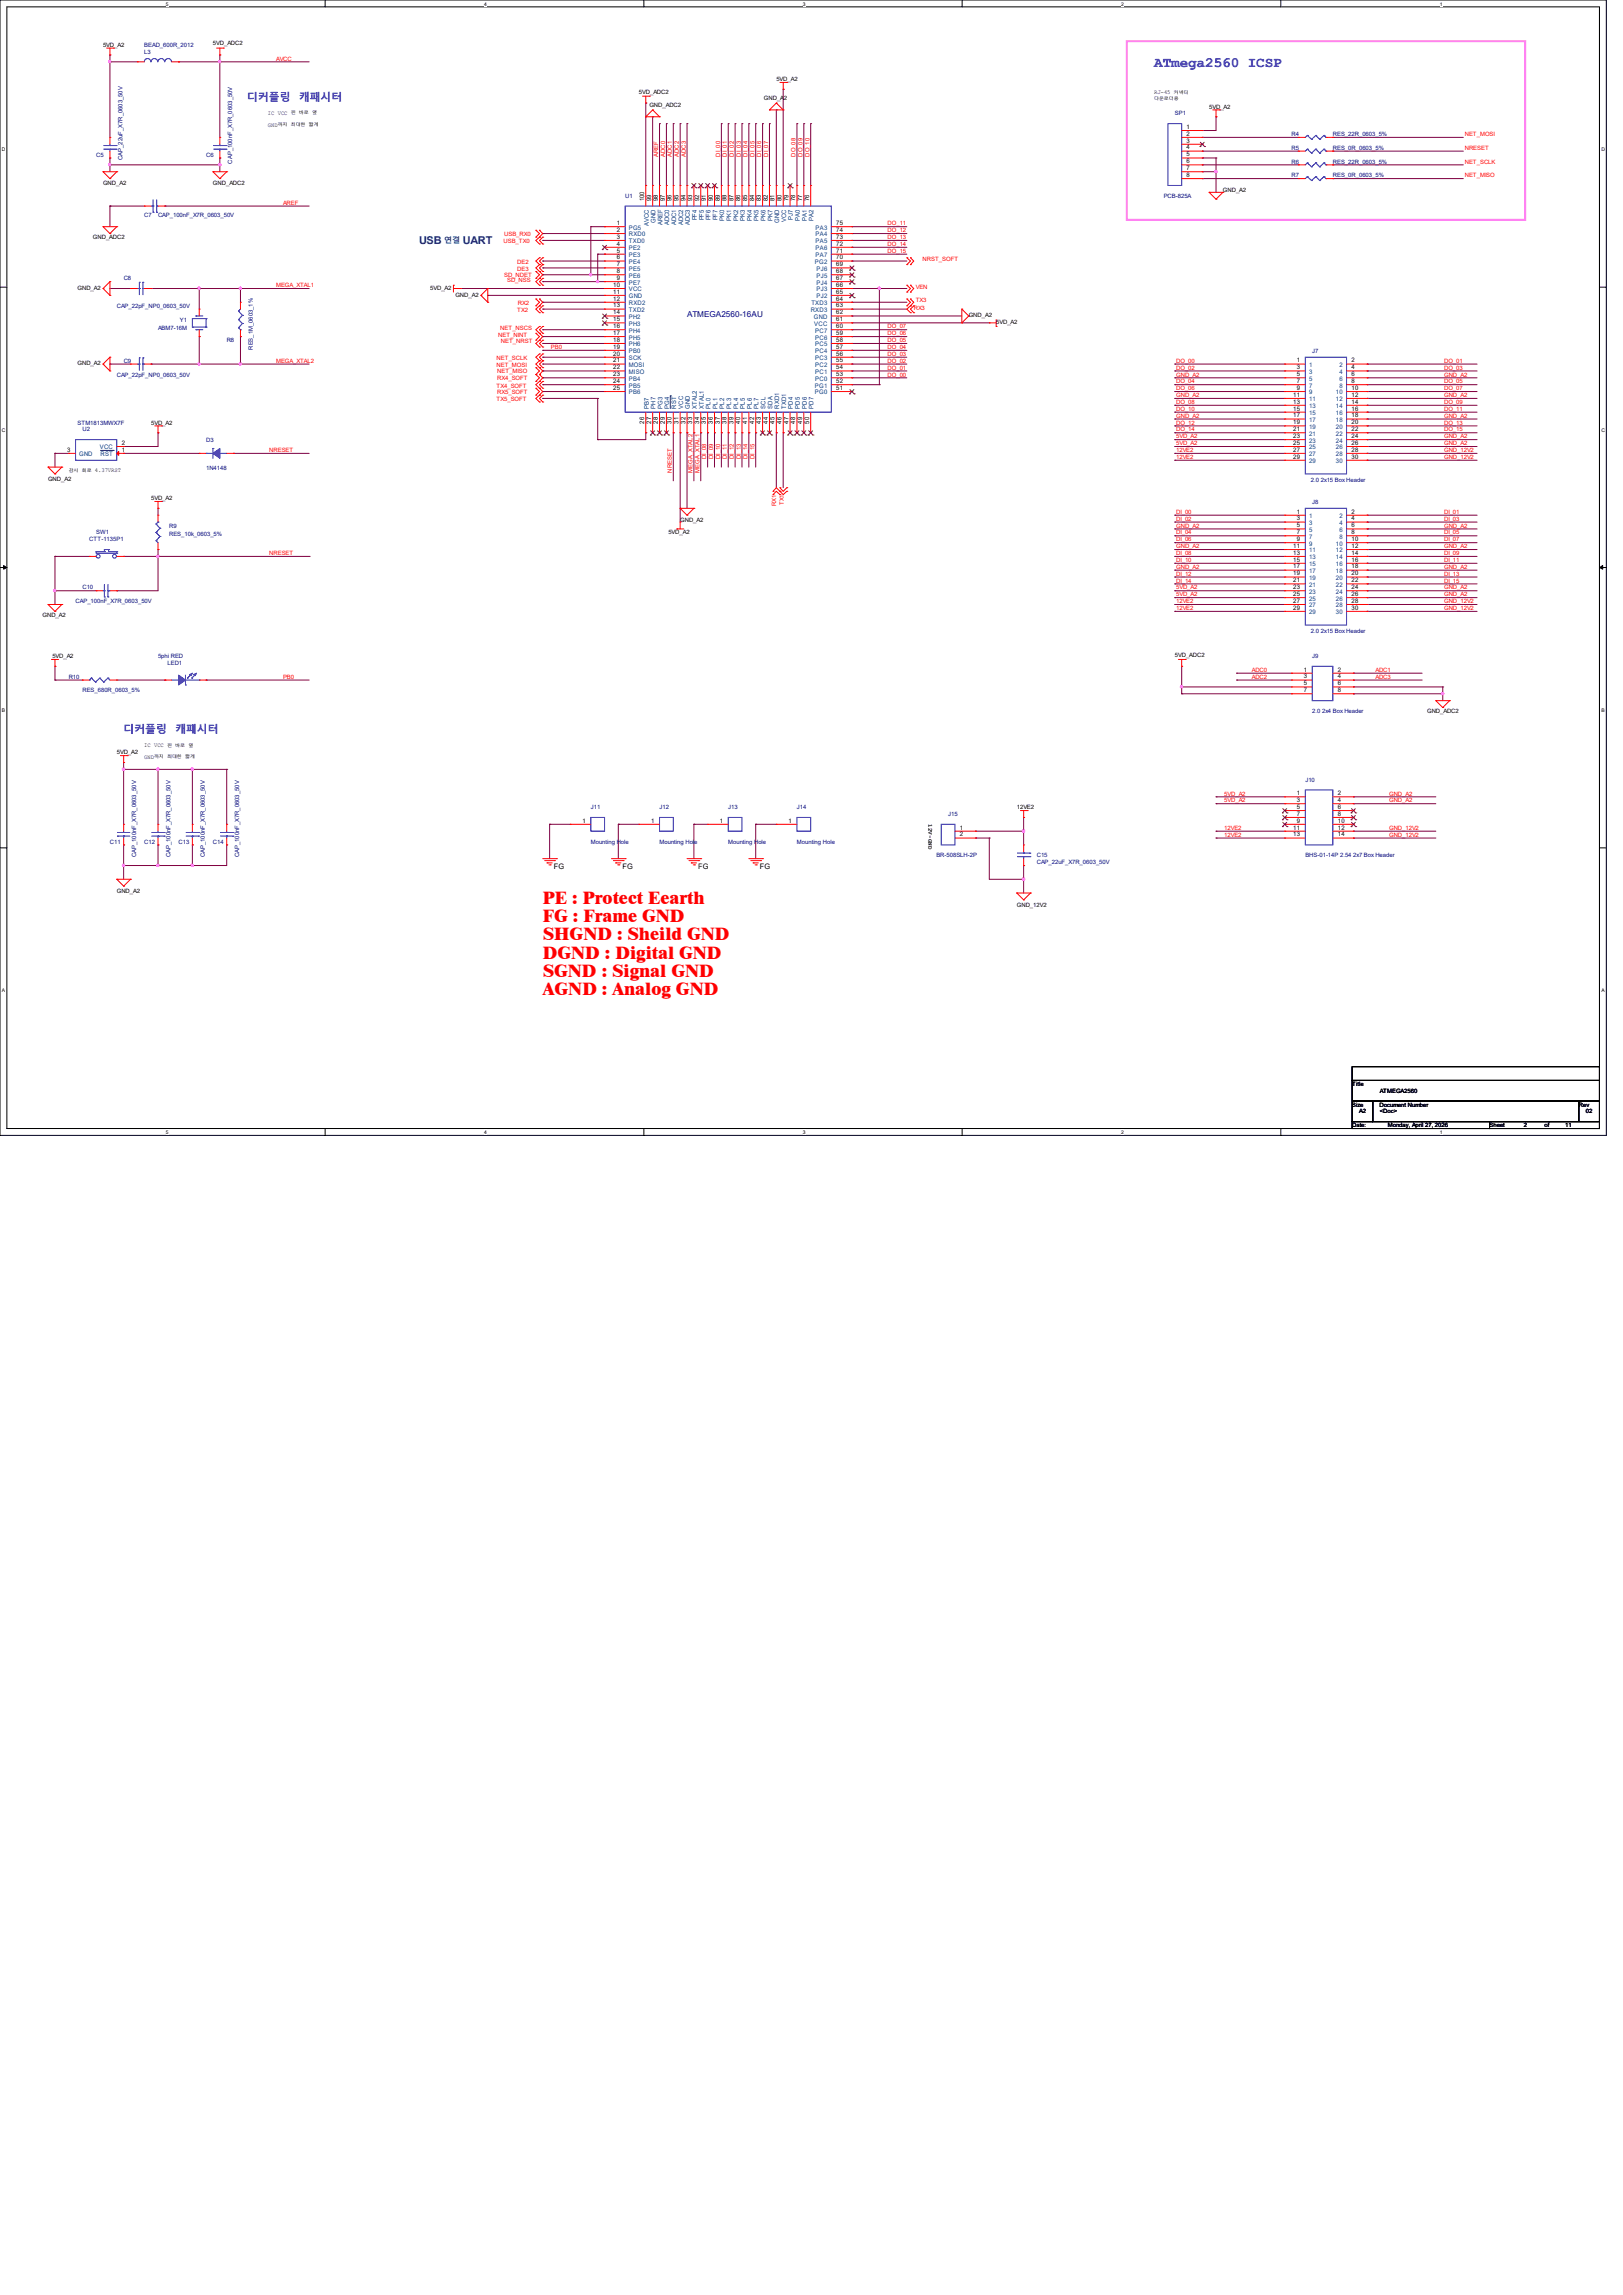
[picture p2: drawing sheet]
<svg xmlns="http://www.w3.org/2000/svg" width="210mm" height="297mm" viewBox="0 0 210 297" stroke-linecap="round" stroke-linejoin="round" font-family="sans-serif">
<defs><g id="words">
<g font-size="2.4" fill="#f00">
<text x="70.2" y="117">PE : Protect Eearth</text>
<text x="70.2" y="119.3">FG : Frame GND</text>
<text x="70.2" y="121.7">SHGND : Sheild GND</text>
<text x="70.2" y="124.1">DGND : Digital GND</text>
<text x="70.2" y="126.4">SGND : Signal GND</text>
<text x="70.2" y="128.8">AGND : Analog GND</text>
</g>
<text font-size="1.9" fill="#00f" x="149.4" y="8.7">ATmega2560 ICSP</text>
<g font-size="1.4" fill="#00f">
<text x="32" y="13.1">디커플링</text>
<text x="38.7" y="13.1">캐패시터</text>
<text x="16" y="94.9">디커플링</text>
<text x="22.7" y="94.9">캐패시터</text>
</g>
<g font-size="1.4" fill="#004080">
<text x="54.2" y="31.5">USB</text>
<text x="59.9" y="31.5">UART</text>
</g>
<text font-size="1.1" fill="#000080" x="88.9" y="41">ATMEGA2560-16AU</text>
<text font-size="1" fill="#004080" x="57.5" y="31.5">연결</text>
<g font-size="1">
<text x="71.7" y="112.5">FG</text>
<text x="80.6" y="112.5">FG</text>
<text x="90.3" y="112.5">FG</text>
<text x="98.3" y="112.5">FG</text>
</g>
<g font-size=".8">
<text x="27.6" y="5.9">5VD_ADC2</text>
<text x="13.3" y="6.1">5VD_A2</text>
<text x="100.5" y="10.5">5VD_A2</text>
<text x="34.7" y="14.9">IC VCC</text>
<text x="34.7" y="16.4">GND</text>
<text x="82.7" y="12.1">5VD_ADC2</text>
<text x="84" y="13.9">GND_ADC2</text>
<text x="98.9" y="13">GND_A2</text>
<text x="149.4" y="12.2">RJ-45</text>
<text x="153.6" y="16.7">1</text>
<text x="153.6" y="17.6">2</text>
<text x="156.5" y="14.1">5VD_A2</text>
<text x="153.6" y="18.5">3</text>
<text x="153.6" y="19.3">4</text>
<text x="153.6" y="20.2">5</text>
<text x="153.6" y="21.1">6</text>
<text x="153.6" y="22">7</text>
<text x="153.6" y="22.9">8</text>
<text x="13.3" y="24">GND_A2</text>
<text x="27.6" y="24">GND_ADC2</text>
<text x="79.8" y="29.1">1</text>
<text x="83.4" y="26" transform="rotate(-90 83.4 26)">100</text>
<text x="84.2" y="26" transform="rotate(-90 84.2 26)">99</text>
<text x="85.1" y="26" transform="rotate(-90 85.1 26)">98</text>
<text x="86" y="26" transform="rotate(-90 86 26)">97</text>
<text x="86.9" y="26" transform="rotate(-90 86.9 26)">96</text>
<text x="87.8" y="26" transform="rotate(-90 87.8 26)">95</text>
<text x="88.7" y="26" transform="rotate(-90 88.7 26)">94</text>
<text x="89.6" y="26" transform="rotate(-90 89.6 26)">93</text>
<text x="90.5" y="26" transform="rotate(-90 90.5 26)">92</text>
<text x="91.4" y="26" transform="rotate(-90 91.4 26)">91</text>
<text x="92.2" y="26" transform="rotate(-90 92.2 26)">90</text>
<text x="93.1" y="26" transform="rotate(-90 93.1 26)">89</text>
<text x="94" y="26" transform="rotate(-90 94 26)">88</text>
<text x="94.9" y="26" transform="rotate(-90 94.9 26)">87</text>
<text x="95.8" y="26" transform="rotate(-90 95.8 26)">86</text>
<text x="96.7" y="26" transform="rotate(-90 96.7 26)">85</text>
<text x="97.6" y="26" transform="rotate(-90 97.6 26)">84</text>
<text x="98.5" y="26" transform="rotate(-90 98.5 26)">83</text>
<text x="99.4" y="26" transform="rotate(-90 99.4 26)">82</text>
<text x="100.2" y="26" transform="rotate(-90 100.2 26)">81</text>
<text x="101.1" y="26" transform="rotate(-90 101.1 26)">80</text>
<text x="102" y="26" transform="rotate(-90 102 26)">79</text>
<text x="102.9" y="26" transform="rotate(-90 102.9 26)">78</text>
<text x="103.8" y="26" transform="rotate(-90 103.8 26)">77</text>
<text x="104.7" y="26" transform="rotate(-90 104.7 26)">76</text>
<text x="108.2" y="29.1">75</text>
<text x="158.2" y="24.9">GND_A2</text>
<text x="12" y="30.9">GND_ADC2</text>
<text x="79.8" y="30">2</text>
<text x="79.8" y="30.9">3</text>
<text x="79.8" y="31.8">4</text>
<text x="79.8" y="32.7">5</text>
<text x="79.8" y="33.6">6</text>
<text x="79.8" y="34.5">7</text>
<text x="79.8" y="35.3">8</text>
<text x="108.2" y="35.3">68</text>
<text x="108.2" y="34.5">69</text>
<text x="108.2" y="33.6">70</text>
<text x="108.2" y="32.7">71</text>
<text x="108.2" y="31.8">72</text>
<text x="108.2" y="30.9">73</text>
<text x="108.2" y="30">74</text>
<text x="10" y="37.5">GND_A2</text>
<text x="55.7" y="37.5">5VD_A2</text>
<text x="58.9" y="38.4">GND_A2</text>
<text x="79.3" y="37.1">10</text>
<text x="79.3" y="38">11</text>
<text x="79.3" y="38.9">12</text>
<text x="79.3" y="39.8">13</text>
<text x="79.3" y="40.7">14</text>
<text x="79.3" y="41.6">15</text>
<text x="79.8" y="36.2">9</text>
<text x="108.2" y="41.6">61</text>
<text x="108.2" y="40.7">62</text>
<text x="108.2" y="39.8">63</text>
<text x="108.2" y="38.9">64</text>
<text x="108.2" y="38">65</text>
<text x="108.2" y="37.1">66</text>
<text x="108.2" y="36.2">67</text>
<text x="125.4" y="41.1">GND_A2</text>
<text x="128.9" y="42">5VD_A2</text>
<text x="10" y="47.3">GND_A2</text>
<text x="79.3" y="42.5">16</text>
<text x="79.3" y="43.3">17</text>
<text x="79.3" y="44.2">18</text>
<text x="79.3" y="45.1">19</text>
<text x="79.3" y="46">20</text>
<text x="79.3" y="46.9">21</text>
<text x="79.3" y="47.8">22</text>
<text x="108.2" y="47.8">54</text>
<text x="108.2" y="46.9">55</text>
<text x="108.2" y="46">56</text>
<text x="108.2" y="45.1">57</text>
<text x="108.2" y="44.2">58</text>
<text x="108.2" y="43.3">59</text>
<text x="108.2" y="42.5">60</text>
<text x="167.8" y="46.9">1</text>
<text x="167.8" y="47.8">3</text>
<text x="174.9" y="46.9">2</text>
<text x="174.9" y="47.8">4</text>
<text x="79.3" y="48.7">23</text>
<text x="79.3" y="49.6">24</text>
<text x="79.3" y="50.5">25</text>
<text x="108.2" y="50.5">51</text>
<text x="108.2" y="49.6">52</text>
<text x="108.2" y="48.7">53</text>
<text x="167.4" y="51.3">11</text>
<text x="167.4" y="52.2">13</text>
<text x="167.4" y="53.1">15</text>
<text x="167.8" y="48.7">5</text>
<text x="167.8" y="49.6">7</text>
<text x="167.8" y="50.5">9</text>
<text x="174.9" y="48.7">6</text>
<text x="174.9" y="49.6">8</text>
<text x="174.9" y="50.5">10</text>
<text x="174.9" y="51.3">12</text>
<text x="174.9" y="52.2">14</text>
<text x="174.9" y="53.1">16</text>
<text x="8.7" y="58.5">3</text>
<text x="15.7" y="58.5">1</text>
<text x="15.7" y="57.6">2</text>
<text x="19.6" y="54.9">5VD_A2</text>
<text x="83.4" y="54.8" transform="rotate(-90 83.4 54.8)">26</text>
<text x="84.2" y="54.8" transform="rotate(-90 84.2 54.8)">27</text>
<text x="85.1" y="54.8" transform="rotate(-90 85.1 54.8)">28</text>
<text x="86" y="54.8" transform="rotate(-90 86 54.8)">29</text>
<text x="86.9" y="54.8" transform="rotate(-90 86.9 54.8)">30</text>
<text x="87.8" y="54.8" transform="rotate(-90 87.8 54.8)">31</text>
<text x="88.7" y="54.8" transform="rotate(-90 88.7 54.8)">32</text>
<text x="89.6" y="54.8" transform="rotate(-90 89.6 54.8)">33</text>
<text x="90.5" y="54.8" transform="rotate(-90 90.5 54.8)">34</text>
<text x="91.4" y="54.8" transform="rotate(-90 91.4 54.8)">35</text>
<text x="92.2" y="54.8" transform="rotate(-90 92.2 54.8)">36</text>
<text x="93.1" y="54.8" transform="rotate(-90 93.1 54.8)">37</text>
<text x="94" y="54.8" transform="rotate(-90 94 54.8)">38</text>
<text x="94.9" y="54.8" transform="rotate(-90 94.9 54.8)">39</text>
<text x="95.8" y="54.8" transform="rotate(-90 95.8 54.8)">40</text>
<text x="96.7" y="54.8" transform="rotate(-90 96.7 54.8)">41</text>
<text x="97.6" y="54.8" transform="rotate(-90 97.6 54.8)">42</text>
<text x="98.5" y="54.8" transform="rotate(-90 98.5 54.8)">43</text>
<text x="99.4" y="54.8" transform="rotate(-90 99.4 54.8)">44</text>
<text x="100.2" y="54.8" transform="rotate(-90 100.2 54.8)">45</text>
<text x="101.1" y="54.8" transform="rotate(-90 101.1 54.8)">46</text>
<text x="102" y="54.8" transform="rotate(-90 102 54.8)">47</text>
<text x="102.9" y="54.8" transform="rotate(-90 102.9 54.8)">48</text>
<text x="103.8" y="54.8" transform="rotate(-90 103.8 54.8)">49</text>
<text x="104.7" y="54.8" transform="rotate(-90 104.7 54.8)">50</text>
<text x="167.4" y="54">17</text>
<text x="167.4" y="54.9">19</text>
<text x="167.4" y="55.8">21</text>
<text x="167.4" y="56.7">23</text>
<text x="167.4" y="57.6">25</text>
<text x="167.4" y="58.5">27</text>
<text x="167.4" y="59.3">29</text>
<text x="174.9" y="54">18</text>
<text x="174.9" y="54.9">20</text>
<text x="174.9" y="55.8">22</text>
<text x="174.9" y="56.7">24</text>
<text x="174.9" y="57.6">26</text>
<text x="174.9" y="58.5">28</text>
<text x="174.9" y="59.3">30</text>
<text x="6.2" y="62.2">GND_A2</text>
<text x="12.3" y="61.1">4.37VRST</text>
<text x="19.6" y="64.7">5VD_A2</text>
<text x="86.5" y="69.2">5VD_A2</text>
<text x="88" y="67.6">GND_A2</text>
<text x="167.4" y="70.9">11</text>
<text x="167.4" y="71.8">13</text>
<text x="167.8" y="66.5">1</text>
<text x="167.8" y="67.3">3</text>
<text x="167.8" y="68.2">5</text>
<text x="167.8" y="69.1">7</text>
<text x="167.8" y="70">9</text>
<text x="174.9" y="66.5">2</text>
<text x="174.9" y="67.3">4</text>
<text x="174.9" y="68.2">6</text>
<text x="174.9" y="69.1">8</text>
<text x="174.9" y="70">10</text>
<text x="174.9" y="70.9">12</text>
<text x="174.9" y="71.8">14</text>
<text x="167.4" y="72.7">15</text>
<text x="167.4" y="73.6">17</text>
<text x="167.4" y="74.5">19</text>
<text x="167.4" y="75.4">21</text>
<text x="167.4" y="76.2">23</text>
<text x="167.4" y="77.1">25</text>
<text x="174.9" y="72.7">16</text>
<text x="174.9" y="73.6">18</text>
<text x="174.9" y="74.5">20</text>
<text x="174.9" y="75.4">22</text>
<text x="174.9" y="76.2">24</text>
<text x="174.9" y="77.1">26</text>
<text x="5.5" y="79.8">GND_A2</text>
<text x="167.4" y="78">27</text>
<text x="167.4" y="78.9">29</text>
<text x="174.9" y="78">28</text>
<text x="174.9" y="78.9">30</text>
<text x="6.8" y="85.2">5VD_A2</text>
<text x="152" y="85">5VD_ADC2</text>
<text x="168.7" y="86.9">1</text>
<text x="168.7" y="87.8">3</text>
<text x="168.7" y="88.7">5</text>
<text x="168.7" y="89.6">7</text>
<text x="173.1" y="86.9">2</text>
<text x="173.1" y="87.8">4</text>
<text x="173.1" y="88.7">6</text>
<text x="173.1" y="89.6">8</text>
<text x="184.7" y="92.3">GND_ADC2</text>
<text x="15.1" y="97.6">5VD_A2</text>
<text x="18.7" y="96.6">IC VCC</text>
<text x="18.7" y="98.2">GND</text>
<text x="75.4" y="106.5">1</text>
<text x="84.2" y="106.5">1</text>
<text x="93.1" y="106.5">1</text>
<text x="102" y="106.5">1</text>
<text x="120.1" y="106.7" transform="rotate(90 120.1 106.7)">12V-GND</text>
<text x="124.2" y="107.4">1</text>
<text x="131.6" y="104.7">12VE2</text>
<text x="167.4" y="107.4">11</text>
<text x="167.8" y="102.9">1</text>
<text x="167.8" y="103.8">3</text>
<text x="167.8" y="104.7">5</text>
<text x="167.8" y="105.6">7</text>
<text x="167.8" y="106.5">9</text>
<text x="173.1" y="102.9">2</text>
<text x="173.1" y="103.8">4</text>
<text x="173.1" y="104.7">6</text>
<text x="173.1" y="105.6">8</text>
<text x="173.1" y="106.5">10</text>
<text x="173.1" y="107.4">12</text>
<text x="124.2" y="108.2">2</text>
<text x="167.4" y="108.2">13</text>
<text x="173.1" y="108.2">14</text>
<text x="15.1" y="115.6">GND_A2</text>
<text x="131.6" y="117.3">GND_12V2</text>
<text x="175" y="140.5">Title</text>
<text x="175" y="143.2">Size</text>
<text x="178.5" y="143.2">Document Number</text>
<text x="178.5" y="141.4">ATMEGA2560</text>
<text x="204.3" y="143.2">Rev</text>
<text x="175" y="145.9">Date:</text>
<text x="175.9" y="144.1">A2</text>
<text x="178.5" y="144.1">&lt;Doc&gt;</text>
<text x="179.6" y="145.9">Monday, April 27, 2026</text>
<text x="192.8" y="145.9">Sheet</text>
<text x="197.2" y="145.9">2</text>
<text x="199.9" y="145.9">of</text>
<text x="202.5" y="145.9">11</text>
<text x="205.2" y="144.1">02</text>
</g>
<g font-size=".8" fill="#000080">
<text x="18.7" y="6.9">L3</text>
<text x="18.7" y="6.1">BEAD_600R_2012</text>
<text x="152" y="14.9">SP1</text>
<text x="167.1" y="17.6">R4</text>
<text x="172.5" y="17.6">RES_22R_0603_5%</text>
<text x="12.4" y="20.3">C5</text>
<text x="15.8" y="20.7" transform="rotate(-90 15.8 20.7)">CAP_22uF_X7R_0603_50V</text>
<text x="26.7" y="20.3">C6</text>
<text x="30.1" y="21.2" transform="rotate(-90 30.1 21.2)">CAP_100nF_X7R_0603_50V</text>
<text x="167.1" y="21.2">R6</text>
<text x="167.1" y="19.4">R5</text>
<text x="167.1" y="22.9">R7</text>
<text x="172.5" y="21.2">RES_22R_0603_5%</text>
<text x="172.5" y="19.4">RES_0R_0603_5%</text>
<text x="172.5" y="22.9">RES_0R_0603_5%</text>
<text x="18.7" y="28.1">C7</text>
<text x="20.5" y="28.1">CAP_100nF_X7R_0603_50V</text>
<text x="80.9" y="25.6">U1</text>
<text x="150.6" y="25.6">PCB-825A</text>
<text x="15.1" y="39.8">CAP_22pF_NP0_0603_50V</text>
<text x="16" y="36.3">C8</text>
<text x="23.3" y="41.6">Y1</text>
<text x="16" y="46.9">C9</text>
<text x="20.4" y="42.7">ABM7-16M</text>
<text x="29.3" y="44.3">R8</text>
<text x="32.7" y="45.3" transform="rotate(-90 32.7 45.3)">RES_1M_0603_1%</text>
<text x="169.8" y="45.7">J7</text>
<text x="15.1" y="48.7">CAP_22pF_NP0_0603_50V</text>
<text x="10" y="54.9">STM1813MWX7F</text>
<text x="10.7" y="55.8">U2</text>
<text x="26.7" y="57.2">D3</text>
<text x="26.7" y="60.8">1N4148</text>
<text x="169.6" y="62.4">2.0 2x15 Box Header</text>
<text x="169.8" y="65.3">J8</text>
<text x="11.6" y="70.1">CTT-1135P1</text>
<text x="12.4" y="69.2">SW1</text>
<text x="21.9" y="68.3">R9</text>
<text x="21.9" y="69.3">RES_10k_0603_5%</text>
<text x="10.7" y="76.3">C10</text>
<text x="9.8" y="78.1">CAP_100nF_X7R_0603_50V</text>
<text x="169.6" y="82">2.0 2x15 Box Header</text>
<text x="8.9" y="87.8">R10</text>
<text x="10.7" y="89.6">RES_680R_0603_5%</text>
<text x="20.4" y="85.2">5phi RED</text>
<text x="21.7" y="86.1">LED1</text>
<text x="169.8" y="85.2">J9</text>
<text x="169.8" y="92.3">2.0 2x4 Box Header</text>
<text x="168.9" y="101.2">J10</text>
<text x="76.5" y="104.7">J11</text>
<text x="85.3" y="104.7">J12</text>
<text x="94.2" y="104.7">J13</text>
<text x="103.1" y="104.7">J14</text>
<text x="122.7" y="105.6">J15</text>
<text x="14.2" y="109.2">C11</text>
<text x="17.6" y="111" transform="rotate(-90 17.6 111)">CAP_100nF_X7R_0603_50V</text>
<text x="18.7" y="109.2">C12</text>
<text x="22.1" y="111" transform="rotate(-90 22.1 111)">CAP_100nF_X7R_0603_50V</text>
<text x="23.1" y="109.2">C13</text>
<text x="26.5" y="111" transform="rotate(-90 26.5 111)">CAP_100nF_X7R_0603_50V</text>
<text x="27.6" y="109.2">C14</text>
<text x="30.9" y="111" transform="rotate(-90 30.9 111)">CAP_100nF_X7R_0603_50V</text>
<text x="76.5" y="109.2">Mounting Hole</text>
<text x="85.3" y="109.2">Mounting Hole</text>
<text x="94.2" y="109.2">Mounting Hole</text>
<text x="103.1" y="109.2">Mounting Hole</text>
<text x="121.2" y="111">BR-508SLH-2P</text>
<text x="134.2" y="111">C15</text>
<text x="134.2" y="111.8">CAP_22uF_X7R_0603_50V</text>
<text x="168.9" y="111">BHS-01-14P 2.54 2x7 Box Header</text>
</g>
<g font-size=".8" fill="#f00">
<text x="35.7" y="7.8">AVCC</text>
<text x="189.5" y="17.6">NET_MOSI</text>
<text x="85.2" y="20.3" transform="rotate(-90 85.2 20.3)">AREF</text>
<text x="86.1" y="20.3" transform="rotate(-90 86.1 20.3)">ADC0</text>
<text x="87" y="20.3" transform="rotate(-90 87 20.3)">ADC1</text>
<text x="87.8" y="20.3" transform="rotate(-90 87.8 20.3)">ADC2</text>
<text x="88.7" y="20.3" transform="rotate(-90 88.7 20.3)">ADC3</text>
<text x="93.2" y="20.3" transform="rotate(-90 93.2 20.3)">DI_00</text>
<text x="94.1" y="20.3" transform="rotate(-90 94.1 20.3)">DI_01</text>
<text x="95" y="20.3" transform="rotate(-90 95 20.3)">DI_02</text>
<text x="95.8" y="20.3" transform="rotate(-90 95.8 20.3)">DI_03</text>
<text x="96.7" y="20.3" transform="rotate(-90 96.7 20.3)">DI_04</text>
<text x="97.6" y="20.3" transform="rotate(-90 97.6 20.3)">DI_05</text>
<text x="98.5" y="20.3" transform="rotate(-90 98.5 20.3)">DI_06</text>
<text x="99.4" y="20.3" transform="rotate(-90 99.4 20.3)">DI_07</text>
<text x="103" y="20.3" transform="rotate(-90 103 20.3)">DO_08</text>
<text x="103.8" y="20.3" transform="rotate(-90 103.8 20.3)">DO_09</text>
<text x="104.7" y="20.3" transform="rotate(-90 104.7 20.3)">DO_10</text>
<text x="189.5" y="22.9">NET_MISO</text>
<text x="189.5" y="21.2">NET_SCLK</text>
<text x="189.5" y="19.4">NRESET</text>
<text x="36.6" y="26.5">AREF</text>
<text x="114.9" y="29.2">DO_11</text>
<text x="65.2" y="31.5">USB_TX0</text>
<text x="65.2" y="35.9">SD_NDET</text>
<text x="65.2" y="30.5">USB_RX0</text>
<text x="66.9" y="34.2">DE2</text>
<text x="66.9" y="35.1">DE3</text>
<text x="114.9" y="32.7">DO_15</text>
<text x="114.9" y="31.8">DO_14</text>
<text x="114.9" y="30.9">DO_13</text>
<text x="114.9" y="30.1">DO_12</text>
<text x="119.4" y="33.8">NRST_SOFT</text>
<text x="35.7" y="37.2">MEGA_XTAL1</text>
<text x="65.6" y="36.4">SD_NSS</text>
<text x="66.9" y="40.4">TX2</text>
<text x="67" y="39.4">RX2</text>
<text x="118.2" y="40.1">RX3</text>
<text x="118.5" y="39.1">TX3</text>
<text x="118.5" y="37.3">VEN</text>
<text x="35.7" y="46.9">MEGA_XTAL2</text>
<text x="64.3" y="46.6">NET_SCLK</text>
<text x="64.3" y="47.5">NET_MOSI</text>
<text x="64.5" y="43.6">NET_NINT</text>
<text x="64.7" y="42.7">NET_NSCS</text>
<text x="64.8" y="44.4">NET_NRST</text>
<text x="71.3" y="45.2">PB0</text>
<text x="114.9" y="42.5">DO_07</text>
<text x="114.9" y="43.4">DO_06</text>
<text x="114.9" y="44.3">DO_05</text>
<text x="114.9" y="45.2">DO_04</text>
<text x="114.9" y="46.1">DO_03</text>
<text x="114.9" y="46.9">DO_02</text>
<text x="114.9" y="47.8">DO_01</text>
<text x="152.2" y="46.9">DO_00</text>
<text x="152.2" y="47.8">DO_02</text>
<text x="186.9" y="46.9">DO_01</text>
<text x="186.9" y="47.8">DO_03</text>
<text x="64.3" y="51.9">TX5_SOFT</text>
<text x="64.3" y="50.2">TX4_SOFT</text>
<text x="64.3" y="51">RX5_SOFT</text>
<text x="64.3" y="48.3">NET_MISO</text>
<text x="64.3" y="49.2">RX4_SOFT</text>
<text x="114.9" y="48.7">DO_00</text>
<text x="152.2" y="48.7">GND_A2</text>
<text x="152.2" y="49.6">DO_04</text>
<text x="152.2" y="50.5">DO_06</text>
<text x="152.2" y="51.4">GND_A2</text>
<text x="152.2" y="52.3">DO_08</text>
<text x="152.2" y="53.2">DO_10</text>
<text x="186.9" y="48.7">GND_A2</text>
<text x="186.9" y="49.6">DO_05</text>
<text x="186.9" y="50.5">DO_07</text>
<text x="186.9" y="51.4">GND_A2</text>
<text x="186.9" y="52.3">DO_09</text>
<text x="186.9" y="53.2">DO_11</text>
<text x="34.8" y="58.5">NRESET</text>
<text x="91.4" y="59.4" transform="rotate(-90 91.4 59.4)">DI_08</text>
<text x="92.3" y="59.4" transform="rotate(-90 92.3 59.4)">DI_09</text>
<text x="93.2" y="59.4" transform="rotate(-90 93.2 59.4)">DI_10</text>
<text x="94.1" y="59.4" transform="rotate(-90 94.1 59.4)">DI_11</text>
<text x="95" y="59.4" transform="rotate(-90 95 59.4)">DI_12</text>
<text x="95.8" y="59.4" transform="rotate(-90 95.8 59.4)">DI_13</text>
<text x="96.7" y="59.4" transform="rotate(-90 96.7 59.4)">DI_14</text>
<text x="97.6" y="59.4" transform="rotate(-90 97.6 59.4)">DI_15</text>
<text x="152.2" y="54.1">GND_A2</text>
<text x="152.2" y="54.9">DO_12</text>
<text x="152.2" y="55.8">DO_14</text>
<text x="152.2" y="58.5">12VE2</text>
<text x="152.2" y="59.4">12VE2</text>
<text x="152.2" y="56.7">5VD_A2</text>
<text x="152.2" y="57.6">5VD_A2</text>
<text x="186.9" y="54.1">GND_A2</text>
<text x="186.9" y="54.9">DO_13</text>
<text x="186.9" y="55.8">DO_15</text>
<text x="186.9" y="58.5">GND_12V2</text>
<text x="186.9" y="59.4">GND_12V2</text>
<text x="186.9" y="56.7">GND_A2</text>
<text x="186.9" y="57.6">GND_A2</text>
<text x="87" y="61.2" transform="rotate(-90 87 61.2)">NRESET</text>
<text x="89.6" y="61.2" transform="rotate(-90 89.6 61.2)">MEGA_XTAL2</text>
<text x="90.5" y="61.2" transform="rotate(-90 90.5 61.2)">MEGA_XTAL1</text>
<text x="100.5" y="65.5" transform="rotate(-90 100.5 65.5)">RX1</text>
<text x="101.4" y="65.4" transform="rotate(-90 101.4 65.4)">TX1</text>
<text x="34.8" y="71.8">NRESET</text>
<text x="152.2" y="66.5">DI_00</text>
<text x="152.2" y="67.4">DI_02</text>
<text x="152.2" y="68.3">GND_A2</text>
<text x="152.2" y="69.2">DI_04</text>
<text x="152.2" y="70.1">DI_06</text>
<text x="152.2" y="71">GND_A2</text>
<text x="152.2" y="71.8">DI_08</text>
<text x="186.9" y="66.5">DI_01</text>
<text x="186.9" y="67.4">DI_03</text>
<text x="186.9" y="68.3">GND_A2</text>
<text x="186.9" y="69.2">DI_05</text>
<text x="186.9" y="70.1">DI_07</text>
<text x="186.9" y="71">GND_A2</text>
<text x="186.9" y="71.8">DI_09</text>
<text x="152.2" y="77.2">5VD_A2</text>
<text x="152.2" y="76.3">5VD_A2</text>
<text x="152.2" y="75.4">DI_14</text>
<text x="152.2" y="74.5">DI_12</text>
<text x="152.2" y="73.6">GND_A2</text>
<text x="152.2" y="72.7">DI_10</text>
<text x="186.9" y="77.2">GND_A2</text>
<text x="186.9" y="76.3">GND_A2</text>
<text x="186.9" y="75.4">DI_15</text>
<text x="186.9" y="74.5">DI_13</text>
<text x="186.9" y="73.6">GND_A2</text>
<text x="186.9" y="72.7">DI_11</text>
<text x="152.2" y="78.1">12VE2</text>
<text x="152.2" y="79">12VE2</text>
<text x="186.9" y="78.1">GND_12V2</text>
<text x="186.9" y="79">GND_12V2</text>
<text x="36.6" y="87.8">PB0</text>
<text x="162" y="87">ADC0</text>
<text x="162" y="87.8">ADC2</text>
<text x="178" y="87">ADC1</text>
<text x="178" y="87.8">ADC3</text>
<text x="158.4" y="107.4">12VE2</text>
<text x="158.4" y="103">5VD_A2</text>
<text x="158.4" y="103.8">5VD_A2</text>
<text x="179.8" y="107.4">GND_12V2</text>
<text x="179.8" y="103">GND_A2</text>
<text x="179.8" y="103.8">GND_A2</text>
<text x="158.4" y="108.3">12VE2</text>
<text x="179.8" y="108.3">GND_12V2</text>
</g>
<g font-size=".8" fill="#004080">
<text x="81.4" y="29.7">PG5</text>
<text x="83.9" y="29.3" transform="rotate(-90 83.9 29.3)">AVCC</text>
<text x="84.8" y="28.8" transform="rotate(-90 84.8 28.8)">GND</text>
<text x="85.7" y="29.2" transform="rotate(-90 85.7 29.2)">AREF</text>
<text x="86.6" y="29.2" transform="rotate(-90 86.6 29.2)">ADC0</text>
<text x="87.5" y="29.2" transform="rotate(-90 87.5 29.2)">ADC1</text>
<text x="88.4" y="29.2" transform="rotate(-90 88.4 29.2)">ADC2</text>
<text x="89.3" y="29.2" transform="rotate(-90 89.3 29.2)">ADC3</text>
<text x="90.2" y="28.5" transform="rotate(-90 90.2 28.5)">PF4</text>
<text x="91.1" y="28.5" transform="rotate(-90 91.1 28.5)">PF5</text>
<text x="91.9" y="28.5" transform="rotate(-90 91.9 28.5)">PF6</text>
<text x="92.8" y="28.5" transform="rotate(-90 92.8 28.5)">PF7</text>
<text x="93.7" y="28.6" transform="rotate(-90 93.7 28.6)">PK0</text>
<text x="94.6" y="28.6" transform="rotate(-90 94.6 28.6)">PK1</text>
<text x="95.5" y="28.6" transform="rotate(-90 95.5 28.6)">PK2</text>
<text x="96.4" y="28.6" transform="rotate(-90 96.4 28.6)">PK3</text>
<text x="97.3" y="28.6" transform="rotate(-90 97.3 28.6)">PK4</text>
<text x="98.2" y="28.6" transform="rotate(-90 98.2 28.6)">PK5</text>
<text x="99.1" y="28.6" transform="rotate(-90 99.1 28.6)">PK6</text>
<text x="99.9" y="28.6" transform="rotate(-90 99.9 28.6)">PK7</text>
<text x="100.8" y="28.8" transform="rotate(-90 100.8 28.8)">GND</text>
<text x="101.7" y="28.7" transform="rotate(-90 101.7 28.7)">VCC</text>
<text x="102.6" y="28.4" transform="rotate(-90 102.6 28.4)">PJ7</text>
<text x="103.5" y="28.6" transform="rotate(-90 103.5 28.6)">PA0</text>
<text x="104.4" y="28.6" transform="rotate(-90 104.4 28.6)">PA1</text>
<text x="105.3" y="28.6" transform="rotate(-90 105.3 28.6)">PA2</text>
<text x="105.5" y="29.7">PA3</text>
<text x="81.4" y="30.6">RXD0</text>
<text x="81.4" y="31.5">TXD0</text>
<text x="81.4" y="32.4">PE2</text>
<text x="81.4" y="33.3">PE3</text>
<text x="81.4" y="34.2">PE4</text>
<text x="81.4" y="35.1">PE5</text>
<text x="81.4" y="35.9">PE6</text>
<text x="105.5" y="34.2">PG2</text>
<text x="105.5" y="33.3">PA7</text>
<text x="105.5" y="32.4">PA6</text>
<text x="105.5" y="31.5">PA5</text>
<text x="105.5" y="30.6">PA4</text>
<text x="105.7" y="35.9">PJ5</text>
<text x="105.7" y="35.1">PJ6</text>
<text x="81.4" y="36.8">PE7</text>
<text x="81.4" y="37.7">VCC</text>
<text x="81.4" y="38.6">GND</text>
<text x="81.4" y="39.5">RXD2</text>
<text x="81.4" y="40.4">TXD2</text>
<text x="81.4" y="41.3">PH2</text>
<text x="104.9" y="40.4">RXD3</text>
<text x="105" y="39.5">TXD3</text>
<text x="105.3" y="41.3">GND</text>
<text x="105.7" y="38.6">PJ2</text>
<text x="105.7" y="37.7">PJ3</text>
<text x="105.7" y="36.8">PJ4</text>
<text x="81.4" y="42.2">PH3</text>
<text x="81.4" y="43.1">PH4</text>
<text x="81.4" y="43.9">PH5</text>
<text x="81.4" y="44.8">PH6</text>
<text x="81.4" y="45.7">PB0</text>
<text x="81.4" y="46.6">SCK</text>
<text x="81.4" y="47.5">MOSI</text>
<text x="105.4" y="42.2">VCC</text>
<text x="105.5" y="47.5">PC2</text>
<text x="105.5" y="46.6">PC3</text>
<text x="105.5" y="45.7">PC4</text>
<text x="105.5" y="44.8">PC5</text>
<text x="105.5" y="43.9">PC6</text>
<text x="105.5" y="43.1">PC7</text>
<text x="169.4" y="47.5">1</text>
<text x="173.3" y="47.5">2</text>
<text x="81.4" y="48.4">MISO</text>
<text x="81.4" y="49.3">PB4</text>
<text x="81.4" y="50.2">PB5</text>
<text x="81.4" y="51.1">PB6</text>
<text x="83.9" y="52.9" transform="rotate(-90 83.9 52.9)">PB7</text>
<text x="84.8" y="52.9" transform="rotate(-90 84.8 52.9)">PH7</text>
<text x="85.7" y="52.9" transform="rotate(-90 85.7 52.9)">PG3</text>
<text x="86.6" y="52.9" transform="rotate(-90 86.6 52.9)">PG4</text>
<text x="87.5" y="52.9" transform="rotate(-90 87.5 52.9)">RST</text>
<text x="88.4" y="52.9" transform="rotate(-90 88.4 52.9)">VCC</text>
<text x="89.3" y="52.9" transform="rotate(-90 89.3 52.9)">GND</text>
<text x="90.2" y="52.9" transform="rotate(-90 90.2 52.9)">XTAL2</text>
<text x="91.1" y="52.9" transform="rotate(-90 91.1 52.9)">XTAL1</text>
<text x="91.9" y="52.9" transform="rotate(-90 91.9 52.9)">PL0</text>
<text x="92.8" y="52.9" transform="rotate(-90 92.8 52.9)">PL1</text>
<text x="93.7" y="52.9" transform="rotate(-90 93.7 52.9)">PL2</text>
<text x="94.6" y="52.9" transform="rotate(-90 94.6 52.9)">PL3</text>
<text x="95.5" y="52.9" transform="rotate(-90 95.5 52.9)">PL4</text>
<text x="96.4" y="52.9" transform="rotate(-90 96.4 52.9)">PL5</text>
<text x="97.3" y="52.9" transform="rotate(-90 97.3 52.9)">PL6</text>
<text x="98.2" y="52.9" transform="rotate(-90 98.2 52.9)">PL7</text>
<text x="99.1" y="52.9" transform="rotate(-90 99.1 52.9)">SCL</text>
<text x="99.9" y="52.9" transform="rotate(-90 99.9 52.9)">SDA</text>
<text x="100.8" y="52.9" transform="rotate(-90 100.8 52.9)">RXD1</text>
<text x="101.7" y="52.9" transform="rotate(-90 101.7 52.9)">TXD1</text>
<text x="102.6" y="52.9" transform="rotate(-90 102.6 52.9)">PD4</text>
<text x="103.5" y="52.9" transform="rotate(-90 103.5 52.9)">PD5</text>
<text x="104.4" y="52.9" transform="rotate(-90 104.4 52.9)">PD6</text>
<text x="105.3" y="52.9" transform="rotate(-90 105.3 52.9)">PD7</text>
<text x="105.5" y="51.1">PG0</text>
<text x="105.5" y="50.2">PG1</text>
<text x="105.5" y="49.3">PC0</text>
<text x="105.5" y="48.4">PC1</text>
<text x="169.4" y="48.4">3</text>
<text x="169.4" y="49.3">5</text>
<text x="169.4" y="50.2">7</text>
<text x="169.4" y="51.1">9</text>
<text x="169.4" y="51.9">11</text>
<text x="169.4" y="52.8">13</text>
<text x="169.4" y="53.7">15</text>
<text x="172.9" y="51.1">10</text>
<text x="172.9" y="51.9">12</text>
<text x="172.9" y="52.8">14</text>
<text x="172.9" y="53.7">16</text>
<text x="173.3" y="48.4">4</text>
<text x="173.3" y="49.3">6</text>
<text x="173.3" y="50.2">8</text>
<text x="10.2" y="59.1">GND</text>
<text x="12.9" y="58.2">VCC</text>
<text x="13" y="59.1">RST</text>
<text x="169.4" y="54.6">17</text>
<text x="169.4" y="55.5">19</text>
<text x="169.4" y="56.4">21</text>
<text x="169.4" y="57.3">23</text>
<text x="169.4" y="58.2">25</text>
<text x="169.4" y="59.1">27</text>
<text x="169.4" y="59.9">29</text>
<text x="172.9" y="54.6">18</text>
<text x="172.9" y="55.5">20</text>
<text x="172.9" y="56.4">22</text>
<text x="172.9" y="57.3">24</text>
<text x="172.9" y="58.2">26</text>
<text x="172.9" y="59.1">28</text>
<text x="172.9" y="59.9">30</text>
<text x="169.4" y="67.1">1</text>
<text x="169.4" y="67.9">3</text>
<text x="169.4" y="68.8">5</text>
<text x="169.4" y="69.7">7</text>
<text x="169.4" y="70.6">9</text>
<text x="169.4" y="71.5">11</text>
<text x="172.9" y="70.6">10</text>
<text x="172.9" y="71.5">12</text>
<text x="173.3" y="67.1">2</text>
<text x="173.3" y="67.9">4</text>
<text x="173.3" y="68.8">6</text>
<text x="173.3" y="69.7">8</text>
<text x="169.4" y="72.4">13</text>
<text x="169.4" y="73.3">15</text>
<text x="169.4" y="74.2">17</text>
<text x="169.4" y="75.1">19</text>
<text x="169.4" y="75.9">21</text>
<text x="169.4" y="76.8">23</text>
<text x="169.4" y="77.7">25</text>
<text x="172.9" y="72.4">14</text>
<text x="172.9" y="73.3">16</text>
<text x="172.9" y="74.2">18</text>
<text x="172.9" y="75.1">20</text>
<text x="172.9" y="75.9">22</text>
<text x="172.9" y="76.8">24</text>
<text x="172.9" y="77.7">26</text>
<text x="169.4" y="78.6">27</text>
<text x="169.4" y="79.5">29</text>
<text x="172.9" y="78.6">28</text>
<text x="172.9" y="79.5">30</text>
</g>
<g font-size=".6">
<text x="21.5" y=".7">5</text>
<text x="62.7" y=".7">4</text>
<text x="103.9" y=".7">3</text>
<text x="145.1" y=".7">2</text>
<text x="186.3" y=".7">1</text>
<text x="35.9" y="16.3">까지</text>
<text x="37.6" y="14.8">핀</text>
<text x="37.6" y="16.3">최대한</text>
<text x="38.7" y="14.8">바로</text>
<text x="40" y="16.3">짧게</text>
<text x="40.4" y="14.8">옆</text>
<text x="149.3" y="12.9">다운로더용</text>
<text x="151.9" y="12.2">커넥터</text>
<text x=".3" y="19.6">D</text>
<text x="207.2" y="19.6">D</text>
<text x=".3" y="55.9">C</text>
<text x="207.2" y="55.9">C</text>
<text x="8.9" y="61">감시</text>
<text x="10.6" y="61">회로</text>
<text x=".3" y="92.2">B</text>
<text x="207.2" y="92.2">B</text>
<text x="19.9" y="98.1">까지</text>
<text x="21.6" y="96.6">핀</text>
<text x="21.6" y="98.1">최대한</text>
<text x="22.7" y="96.6">바로</text>
<text x="24" y="98.1">짧게</text>
<text x="24.4" y="96.6">옆</text>
<text x=".3" y="128.4">A</text>
<text x="207.2" y="128.4">A</text>
<text x="21.5" y="146.8">5</text>
<text x="62.7" y="146.8">4</text>
<text x="103.9" y="146.8">3</text>
<text x="145.1" y="146.8">2</text>
<text x="186.3" y="146.8">1</text>
</g>
</g></defs>
<path d="M0 0h207.9v146.9h-207.9zM.9 .9h206.1v145.1h-206.1z" fill="none" stroke="#000" stroke-width=".13"/>
<g fill="#fff">
<path d="M21.5 .1h.3v.7h-.3z"/>
<path d="M21.5 146.2h.3v.7h-.3z"/>
</g>
<path d="M42.1 0v.9M42.1 146v.9" fill="none" stroke="#000" stroke-width=".13"/>
<g fill="#fff">
<path d="M62.7 .1h.3v.7h-.3z"/>
<path d="M62.7 146.2h.3v.7h-.3z"/>
</g>
<path d="M83.3 0v.9M83.3 146v.9" fill="none" stroke="#000" stroke-width=".13"/>
<g fill="#fff">
<path d="M103.9 .1h.3v.7h-.3z"/>
<path d="M103.9 146.2h.3v.7h-.3z"/>
</g>
<path d="M124.5 0v.9M124.5 146v.9" fill="none" stroke="#000" stroke-width=".13"/>
<g fill="#fff">
<path d="M145.1 .1h.3v.7h-.3z"/>
<path d="M145.1 146.2h.3v.7h-.3z"/>
</g>
<path d="M165.7 0v.9M165.7 146v.9" fill="none" stroke="#000" stroke-width=".13"/>
<g fill="#fff">
<path d="M186.3 .1h.3v.7h-.3z"/>
<path d="M186.3 146.2h.3v.7h-.3z"/>
<path d="M.3 19h.4v.7h-.4z"/>
<path d="M207.2 19h.5v.7h-.5z"/>
<path d="M.3 55.3h.4v.7h-.4z"/>
<path d="M207.2 55.3h.5v.7h-.5z"/>
</g>
<path d="M0 37.2h.9M207 37.2h.9" fill="none" stroke="#000" stroke-width=".13"/>
<g fill="#fff">
<path d="M.3 91.6h.4v.7h-.4z"/>
<path d="M207.2 91.6h.4v.7h-.4z"/>
</g>
<path d="M0 73.4h.9M207 73.4h.9" fill="none" stroke="#000" stroke-width=".13"/>
<path d="M.5 73.2l.4 .2-.4 .3zM207 73.4l.4-.2v.5z" fill="#000" stroke="#000" stroke-width=".13"/>
<g fill="#fff">
<path d="M.3 127.8h.3v.8h-.3z"/>
<path d="M207.2 127.8h.4v.8h-.4z"/>
</g>
<path d="M0 109.7h.9M207 109.7h.9M175 138h32v1.8h-32zM175 139.8h32v2.7h-32zM175 142.5h2.6v2.7h-2.6zM175 145.2h17.7v.8h-17.7zM177.6 142.5h26.7v2.7h-26.7zM192.7 145.2h14.3v.8h-14.3zM204.3 142.5h2.7v2.7h-2.7z" fill="none" stroke="#000" stroke-width=".13"/>
<path d="M145.8 5.3h51.6v23.1h-51.6z" fill="none" stroke="#ff80ff" stroke-width=".25"/>
<g fill="none" stroke="#800040" stroke-width=".13">
<path d="M14.2 8h.1M14.2 7.1h.1M14.2 7.1v10.7M14.2 8h3.6M23.1 8h.1M23.1 8h16.9M28.4 7.1h.1M28.4 8h.1M28.4 7.1v10.7M83.6 13.3h.1M83.6 13.3v10.7M84.5 15.1h.1"/>
<path d="M84.5 15.1v8.9M85.3 16h.1M85.3 16v8M86.2 16h.1M86.2 16v8M87.1 16h.1M87.1 16v8M88 16h.1M88 16v8M88.9 16h.1M88.9 16v8M93.3 16h.1"/>
<path d="M93.3 16v8M94.2 16h.1M94.2 16v8M95.1 16h.1M95.1 16v8M96 16h.1M96 16v8M96.9 16h.1M96.9 16v8M97.8 16h.1M97.8 16v8M98.7 16h.1"/>
<path d="M98.7 16v8M99.6 16h.1M99.6 16v8M100.5 14.2h.1M100.5 14.2v9.8M101.3 11.6h.1M101.3 11.6v12.4M103.1 16h.1M103.1 16v8M104 16h.1M104 16v8M104.9 16h.1"/>
<path d="M104.9 16v8M155.6 19.6h.1M155.6 17.8h.1M155.6 16.9h.1M155.6 19.6h12.4M155.6 17.8h12.4M157.4 15.1h.1M157.4 15.1v1.8h-1.8M172.5 17.8h.1M172.5 19.6h.1M172.5 19.6h16.9M172.5 17.8h16.9"/>
<path d="M14.2 20.4h.1M14.2 21.3h.1M14.2 26.7h.1M14.2 37.3h.1M14.2 21.3h14.2M14.2 20.4v1.8M14.2 26.7v2.6M14.2 26.7h4.5M14.2 37.3h2.7M19.6 37.3h20.4M21.3 26.7h.1M21.3 26.7h18.7"/>
<path d="M25.8 37.3h.1M25.8 37.3v2.7M28.4 20.4h.1M28.4 21.3h.1M28.4 20.4v1.8M31.1 37.3h.1M31.1 37.3v1.8M59.6 37.3h.1M59.6 37.3h18.6M63.1 38.2h.1M63.1 38.2h15.1M70.2 30.2h.1"/>
<path d="M70.2 31.1h.1M70.2 33.8h.1M70.2 36.4h.1M70.2 34.7h.1M70.2 35.6h.1M70.2 39.1h.1M70.2 35.6h8M70.2 39.1h8M70.2 31.1h8M70.2 30.2h8M70.2 33.8h8M70.2 36.4h8"/>
<path d="M70.2 34.7h8M76.5 35.6h.1M76.5 29.3h.1M76.5 29.3h1.7M76.5 29.3v6.3M77.3 32.9h.1M77.3 36.4h.1M77.3 32.9v3.5M77.3 32.9h.9M78.2 32.9h.1M78.2 29.3h.1M110.2 39.1h.1"/>
<path d="M110.2 32.9h.1M110.2 32h.1M110.2 31.1h.1M110.2 30.2h.1M110.2 29.3h.1M110.2 33.8h.1M110.2 37.3h.1M110.2 37.3h7.1M110.2 39.1h7.1M110.2 32.9h7.1M110.2 32h7.1M110.2 31.1h7.1"/>
<path d="M110.2 30.2h7.1M110.2 29.3h7.1M110.2 33.8h7.1M113.8 37.3h.1M113.8 37.3v12.5M155.6 21.3h.1M155.6 23.1h.1M155.6 20.4h.1M155.6 22.2h.1M155.6 21.3h12.4M155.6 23.1h12.4M155.6 20.4h1.8"/>
<path d="M155.6 22.2h1.8M157.4 22.2h.1M157.4 20.4h.1M157.4 20.4v4.5M172.5 23.1h.1M172.5 21.3h.1M172.5 21.3h16.9M172.5 23.1h16.9M7.1 58.7h.1M7.1 58.7v1.8M7.1 58.7h1.8M14.2 47.1h.1"/>
<path d="M14.2 47.1h2.7M16 57.8h.1M16 58.7h.1M16 58.7h9.8M19.6 47.1h.1M19.6 47.1h20.4M20.4 56h.1M20.4 56v1.8h-4.4M25.8 47.1h.1M25.8 43.6h.1M25.8 43.6v3.5M30.2 58.7h.1"/>
<path d="M30.2 58.7h9.8M31.1 47.1h.1M31.1 43.6h.1M31.1 43.6v3.5M70.2 50.7h.1M70.2 51.6h.1M70.2 42.7h.1M70.2 43.6h.1M70.2 44.4h.1M70.2 45.3h.1M70.2 46.2h.1M70.2 47.1h.1"/>
<path d="M70.2 48h.1M70.2 40h.1M70.2 48.9h.1M70.2 49.8h.1M70.2 47.1h8M70.2 48h8M70.2 48.9h8M70.2 49.8h8M70.2 50.7h8M70.2 51.6h7.1M70.2 40h8M70.2 42.7h8"/>
<path d="M70.2 43.6h8M70.2 44.4h8M70.2 45.3h8M70.2 46.2h8M77.3 51.6h.1M77.3 56.9h.1M77.3 51.6v5.3M83.6 56h.1M83.6 56v.9h-6.3M87.1 56h.1M87.1 56v6.2M88 56h.1"/>
<path d="M88 56v11.6M88.9 56h.1M88.9 56v9.8M89.8 56h.1M89.8 56v6.2M90.7 56h.1M90.7 56v6.2M91.6 56h.1M91.6 56v4.5M92.5 56h.1M92.5 56v4.5M93.3 56h.1"/>
<path d="M93.3 56v4.5M94.2 56h.1M94.2 56v4.5M95.1 56h.1M95.1 56v4.5M96 56h.1M96 56v4.5M96.9 56h.1M96.9 56v4.5M97.8 56h.1M97.8 56v4.5M100.5 56h.1"/>
<path d="M100.5 56v7.1M101.3 56h.1M101.3 56v7.1M110.2 40h.1M110.2 40.9h.1M110.2 41.8h.1M110.2 42.7h.1M110.2 43.6h.1M110.2 44.4h.1M110.2 45.3h.1M110.2 46.2h.1M110.2 47.1h.1"/>
<path d="M110.2 48h.1M110.2 48.9h.1M110.2 49.8h.1M110.2 47.1h7.1M110.2 48h7.1M110.2 48.9h7.1M110.2 49.8h3.6M110.2 40h7.1M110.2 40.9h14.3M110.2 42.7h7.1M110.2 41.8h17.8M110.2 43.6h7.1"/>
<path d="M110.2 44.4h7.1M110.2 45.3h7.1M110.2 46.2h7.1M113.8 49.8h.1M152 47.1h.1M152 48h.1M152 48.9h.1M152 49.8h.1M152 50.7h.1M152 51.6h.1M152 52.5h.1M152 53.3h.1"/>
<path d="M152 54.2h.1M152 55.1h.1M152 56h.1M152 58.7h.1M152 59.6h.1M152 56.9h.1M152 57.8h.1M152 47.1h14.2M152 48h14.2M152 48.9h14.2M152 49.8h14.2M152 50.7h14.2"/>
<path d="M152 51.6h14.2M152 52.5h14.2M152 53.3h14.2M152 54.2h14.2M152 55.1h14.2M152 56h14.2M152 58.7h14.2M152 59.6h14.2M152 56.9h14.2M152 57.8h14.2M176.9 47.1h.1M176.9 48h.1"/>
<path d="M176.9 48.9h.1M176.9 49.8h.1M176.9 50.7h.1M176.9 51.6h.1M176.9 52.5h.1M176.9 53.3h.1M176.9 54.2h.1M176.9 55.1h.1M176.9 56h.1M176.9 58.7h.1M176.9 59.6h.1M176.9 56.9h.1"/>
<path d="M176.9 57.8h.1M176.9 47.1h14.2M176.9 48h14.2M176.9 48.9h14.2M176.9 49.8h14.2M176.9 50.7h14.2M176.9 51.6h14.2M176.9 52.5h14.2M176.9 53.3h14.2M176.9 54.2h14.2M176.9 55.1h14.2M176.9 56h14.2"/>
<path d="M176.9 58.7h14.2M176.9 59.6h14.2M176.9 56.9h14.2M176.9 57.8h14.2M7.1 72h.1M7.1 76.5h.1M7.1 72v6.2M7.1 76.5h5.3M7.1 72h4.5M15.1 76.5h.1M16 72h.1M16 72h24"/>
<path d="M20.4 72h.1M20.4 65.8h.1M20.4 71.1h.1M20.4 71.1v5.4h-5.3M20.4 65.8v.9M40 72h.1M152 66.7h.1M152 67.6h.1M152 68.5h.1M152 69.3h.1M152 70.2h.1M152 71.1h.1"/>
<path d="M152 77.3h.1M152 76.5h.1M152 75.6h.1M152 74.7h.1M152 73.8h.1M152 72.9h.1M152 72h.1M152 78.2h.1M152 79.1h.1M152 66.7h14.2M152 67.6h14.2M152 68.5h14.2"/>
<path d="M152 69.3h14.2M152 70.2h14.2M152 71.1h14.2M152 77.3h14.2M152 76.5h14.2M152 75.6h14.2M152 74.7h14.2M152 73.8h14.2M152 72.9h14.2M152 72h14.2M152 78.2h14.2M152 79.1h14.2"/>
<path d="M176.9 66.7h.1M176.9 67.6h.1M176.9 68.5h.1M176.9 69.3h.1M176.9 70.2h.1M176.9 71.1h.1M176.9 77.3h.1M176.9 76.5h.1M176.9 75.6h.1M176.9 74.7h.1M176.9 73.8h.1M176.9 72.9h.1"/>
<path d="M176.9 72h.1M176.9 78.2h.1M176.9 79.1h.1M176.9 66.7h14.2M176.9 67.6h14.2M176.9 68.5h14.2M176.9 69.3h14.2M176.9 70.2h14.2M176.9 71.1h14.2M176.9 77.3h14.2M176.9 76.5h14.2M176.9 75.6h14.2"/>
<path d="M176.9 74.7h14.2M176.9 73.8h14.2M176.9 72.9h14.2M176.9 72h14.2M176.9 78.2h14.2M176.9 79.1h14.2M7.1 88h.1M7.1 86.2h.1M7.1 88h3.6M7.1 86.2v1.8M15.1 88h6.2M16 98.7h.1"/>
<path d="M16 99.6h.1M16 98.7v8M16 99.6h13.3M20.4 99.6h.1M20.4 99.6v7.1M21.3 88h.1M24.9 99.6h.1M24.9 99.6v7.1M26.7 88h.1M26.7 88h13.3M29.3 99.6h.1M29.3 99.6v7.1"/>
<path d="M152.9 88.9h.1M152.9 89.8h.1M152.9 86.2h.1M152.9 88.9h14.2M152.9 89.8h14.2M152.9 86.2v3.6M160 87.1h.1M160 88h.1M160 88h7.1M160 87.1h7.1M175.1 87.1h.1M175.1 88h.1"/>
<path d="M175.1 88.9h.1M175.1 89.8h.1M175.1 88h8.9M175.1 87.1h8.9M175.1 88.9h11.6M175.1 89.8h11.6M186.7 89.8h.1M186.7 88.9h.1M186.7 88.9v1.8M16 112h.1M16 109.3h.1M16 109.3v4.5"/>
<path d="M20.4 109.3h.1M20.4 112h.1M20.4 109.3v2.7M24.9 109.3h.1M24.9 112h.1M24.9 109.3v2.7M29.3 109.3h.1M29.3 109.3v2.7h-13.3M71.1 106.7h.1M71.1 106.7v4.4M71.1 106.7h2.7M80 106.7h.1"/>
<path d="M80 106.7h2.7M80 106.7v4.4M89.8 106.7h.1M89.8 106.7h1.8M89.8 106.7v4.4M97.8 106.7h.1M97.8 106.7h2.7M97.8 106.7v4.4M126.2 107.6h.1M126.2 108.5h.1M126.2 107.6h6.3M126.2 108.5h1.8"/>
<path d="M128 108.5h.1M128 108.5v5.3h4.5M132.5 113.8h.1M132.5 107.6h.1M132.5 105.8h.1M132.5 112h.1M132.5 105.8v3.5M132.5 112v3.6M157.4 107.6h.1M157.4 108.5h.1M157.4 103.1h.1M157.4 104h.1"/>
<path d="M157.4 107.6h8.8M157.4 108.5h8.8M157.4 103.1h8.8M157.4 104h8.8M175.1 107.6h.1M175.1 108.5h.1M175.1 103.1h.1M175.1 104h.1M175.1 107.6h10.7M175.1 108.5h10.7M175.1 103.1h10.7M175.1 104h10.7"/>
</g>
<g fill="#f0f" stroke="#f0f" stroke-width=".13">
<circle cx="132.4" cy="107.5" r=".15"/>
<circle cx="152.9" cy="88.9" r=".15"/>
<circle cx="186.7" cy="89.8" r=".15"/>
<circle cx="20.4" cy="72" r=".15"/>
<circle cx="157.3" cy="22.2" r=".15"/>
<circle cx="14.2" cy="21.3" r=".15"/>
<circle cx="14.2" cy="8" r=".15"/>
<circle cx="28.4" cy="21.3" r=".15"/>
<circle cx="28.4" cy="8" r=".15"/>
<circle cx="31.1" cy="37.3" r=".15"/>
<circle cx="25.8" cy="37.3" r=".15"/>
<circle cx="31.1" cy="47.1" r=".15"/>
<circle cx="25.8" cy="47.1" r=".15"/>
<circle cx="24.9" cy="112" r=".15"/>
<circle cx="76.4" cy="35.5" r=".15"/>
<circle cx="113.8" cy="37.3" r=".15"/>
<circle cx="77.3" cy="36.4" r=".15"/>
<circle cx="24.9" cy="99.5" r=".15"/>
<circle cx="20.4" cy="99.5" r=".15"/>
<circle cx="16" cy="99.5" r=".15"/>
<circle cx="16" cy="112" r=".15"/>
<circle cx="20.4" cy="112" r=".15"/>
<circle cx="7.1" cy="76.4" r=".15"/>
<circle cx="132.4" cy="113.8" r=".15"/>
</g>
<g fill="none" stroke="#f00" stroke-width=".13">
<path d="M13.8 6.2h.9M14.2 7.1h.1M14.2 17.8h.1M14.2 6.2v.9M14.2 17.8v.9M14.2 19.6v.8M14.7 6.2h.1M17.8 8h.1M17.8 8h.9M22.2 8h.9M23.1 8h.1M28 6.2h.9"/>
<path d="M28.4 7.1h.1M28.4 17.8h.1M28.4 6.2v.9M28.4 17.8v.9M28.4 19.6v.8M28.9 6.2h.1M83.1 12.4h.9M83.6 13.3h.1M83.6 15.1h.1M83.6 12.4v.9M83.6 15.1h1.7M84 12.4h.1"/>
<path d="M84.5 14.2h.1M84.5 14.2l-.9 .9M84.5 14.2l.8 .9M85.3 15.1h.1M99.6 14.2h.1M99.6 14.2h1.7M100.5 13.3h.1M100.5 13.3l-.9 .9M100.5 13.3l.8 .9M100.9 10.7h.9M101.3 14.2h.1M101.3 11.6h.1"/>
<path d="M101.3 10.7v.9M101.8 10.7h.1M152.9 16.9h2.7M152.9 17.8h2.7M152.9 18.7h2.7M152.9 19.6h2.7M155.6 16.9h.1M155.6 17.8h.1M155.6 18.7h.1M155.6 19.6h.1M156.9 14.2h.9M157.4 15.1h.1"/>
<path d="M157.4 14.2v.9M157.8 14.2h.1M168 17.8h.1M168 19.6h.1M168 17.8h.9M168 19.6h.9M171.6 17.8h.9M171.6 19.6h.9M172.5 17.8h.1M172.5 19.6h.1M13.3 22.2h.1M13.3 37.3h.1"/>
<path d="M13.3 29.3h.1M13.3 22.2h1.8M13.3 22.2l.9 .9M13.3 37.3l.9 .9M13.3 29.3h1.8M13.3 29.3l.9 .9M14.2 23.1h.1M14.2 36.4h.1M14.2 38.2h.1M14.2 30.2h.1M14.2 20.4h.1M14.2 36.4v1.8"/>
<path d="M14.2 36.4l-.9 .9M15.1 22.2h.1M15.1 29.3h.1M15.1 22.2l-.9 .9M15.1 29.3l-.9 .9M16.9 37.3h.1M16.9 37.3h.9M18.7 26.7h.1M18.7 37.3h.9M18.7 26.7h.9M19.6 37.3h.1M20.4 26.7h.9"/>
<path d="M21.3 26.7h.1M27.6 22.2h.1M27.6 22.2h1.7M27.6 22.2l.8 .9M28.4 23.1h.1M28.4 20.4h.1M29.3 22.2h.1M29.3 22.2l-.9 .9M31.1 39.1h.1M31.1 39.1v.9M58.7 36.9h.1M58.7 37.3h.9"/>
<path d="M58.7 36.9v.9M59.6 37.3h.1M62.2 38.2h.1M62.2 38.2l.9 .9M63.1 39.1h.1M63.1 37.3h.1M63.1 37.3v1.8M63.1 37.3l-.9 .9M69.3 36h.1M69.3 35.1h.1M69.3 30.7h.1M69.3 29.8h.1"/>
<path d="M69.3 39.6h.1M69.3 38.7h.1M69.3 35.1l.5 .5-.5 .4M69.3 29.8l.5 .4-.5 .5M69.3 38.7l.5 .4-.5 .5M69.8 35.1h.1M69.8 36h.1M69.8 29.8h.1M69.8 30.7h.1M69.8 31.6h.1M69.8 33.4h.1M69.8 34.2h.1"/>
<path d="M69.8 38.7h.1M69.8 39.6h.1M69.8 36.9h.1M69.8 34.2l-.5 .5 .9 .9-.4 .4M69.8 29.8l.4 .4-.4 .5M69.8 30.7l-.5 .4 .5 .5M69.8 33.4l-.5 .4 .5 .4M69.8 38.7l.4 .4-.4 .5M69.8 39.6l-.5 .4 .5 .5M69.8 36l-.5 .4 .5 .5M70.2 30.7h.1M70.2 31.6h.1"/>
<path d="M70.2 33.4h.1M70.2 34.2h.1M70.2 35.1h.1M70.2 39.6h.1M70.2 36.9h.1M70.2 36h.1M70.2 30.7l-.4 .4 .4 .5M70.2 33.4l-.4 .4 .4 .4M70.2 34.2l-.4 .5 .4 .4M70.2 39.6l-.4 .4 .4 .5M70.2 36l-.4 .4 .4 .5M78.2 29.3h.1"/>
<path d="M78.2 30.2h.1M78.2 31.1h.1M78.2 32h.1M78.2 32.9h.1M78.2 33.8h.1M78.2 34.7h.1M78.2 35.6h.1M78.2 36.4h.1M78.2 37.3h.1M78.2 38.2h.1M78.2 39.1h.1M78.2 37.3h2.7"/>
<path d="M78.2 29.3h2.7M78.2 30.2h2.7M78.2 31.1h2.7M78.2 32h2.7M78.2 32.9h2.7M78.2 33.8h2.7M78.2 34.7h2.7M78.2 35.6h2.7M78.2 36.4h2.7M78.2 38.2h2.7M78.2 39.1h2.7M83.6 24h.1"/>
<path d="M83.6 24v2.7M84.5 24h.1M84.5 24v2.7M85.3 24h.1M85.3 24v2.7M86.2 24h.1M86.2 24v2.7M87.1 24h.1M87.1 24v2.7M88 24h.1M88 24v2.7M88.9 24h.1"/>
<path d="M88.9 24v2.7M89.8 24h.1M89.8 24v2.7M90.7 24h.1M90.7 24v2.7M91.6 24h.1M91.6 24v2.7M92.5 24h.1M92.5 24v2.7M93.3 24h.1M93.3 24v2.7M94.2 24h.1"/>
<path d="M94.2 24v2.7M95.1 24h.1M95.1 24v2.7M96 24h.1M96 24v2.7M96.9 24h.1M96.9 24v2.7M97.8 24h.1M97.8 24v2.7M98.7 24h.1M98.7 24v2.7M99.6 24h.1"/>
<path d="M99.6 24v2.7M100.5 24h.1M100.5 24v2.7M101.3 24h.1M101.3 24v2.7M102.2 24h.1M102.2 24v2.7M103.1 24h.1M103.1 24v2.7M104 24h.1M104 24v2.7M104.9 24h.1"/>
<path d="M104.9 24v2.7M107.6 37.3h2.6M107.6 29.3h2.6M107.6 30.2h2.6M107.6 31.1h2.6M107.6 32h2.6M107.6 32.9h2.6M107.6 33.8h2.6M107.6 34.7h2.6M107.6 35.6h2.6M107.6 36.4h2.6M107.6 38.2h2.6"/>
<path d="M107.6 39.1h2.6M110.2 39.1h.1M110.2 38.2h.1M110.2 37.3h.1M110.2 36.4h.1M110.2 35.6h.1M110.2 34.7h.1M110.2 33.8h.1M110.2 32.9h.1M110.2 32h.1M110.2 31.1h.1M110.2 30.2h.1"/>
<path d="M110.2 29.3h.1M117.3 39.6h.1M117.3 38.7h.1M117.3 34.2h.1M117.3 33.4h.1M117.3 37.8h.1M117.3 36.9h.1M117.3 38.7l.5 .4-.5 .5M117.3 33.4l.5 .4-.5 .4M117.3 36.9l.5 .4-.5 .5M117.8 39.6h.1M117.8 38.7h.1"/>
<path d="M117.8 34.2h.1M117.8 33.4h.1M117.8 37.8h.1M117.8 36.9h.1M117.8 33.4l.4 .4-.4 .4M117.8 39.6l-.5 .4 .5 .5M117.8 38.7l.4 .4-.4 .5M117.8 36.9l.4 .4-.4 .5M118.2 39.6h.1M118.2 39.6l-.4 .4 .4 .5M152.9 22.2h2.7M152.9 20.4h2.7"/>
<path d="M152.9 21.3h2.7M152.9 23.1h2.7M155.6 20.4h.1M155.6 21.3h.1M155.6 22.2h.1M155.6 23.1h.1M156.5 24.9h.1M156.5 24.9h1.7M156.5 24.9l.9 .9M157.4 25.8h.1M158.2 24.9h.1M158.2 24.9l-.8 .9"/>
<path d="M168 21.3h.1M168 23.1h.1M168 21.3h.9M168 23.1h.9M171.6 21.3h.9M171.6 23.1h.9M172.5 21.3h.1M172.5 23.1h.1M8.9 58.7h.1M8.9 58.7h.9M13.3 47.1h.1M13.3 47.1l.9 .9"/>
<path d="M14.2 46.2h.1M14.2 48h.1M14.2 46.2v1.8M14.2 46.2l-.9 .9M15.1 58.7h.9M15.1 57.8h.9M16 58.7h.1M16 57.8h.1M16.9 47.1h.1M16.9 47.1h.9M18.7 47.1h.9M19.6 47.1h.1"/>
<path d="M20 55.1h.9M20.4 56h.1M20.4 55.1v.9M20.9 55.1h.1M25.8 58.7h.1M25.8 43.6h.1M25.8 40h.1M25.8 58.7h.9M25.8 40v.9M25.8 42.7v.9M29.3 58.7h.9M30.2 58.7h.1"/>
<path d="M31.1 43.6h.1M31.1 42.7v.9M69.3 51.1h.1M69.3 50.2h.1M69.3 43.1h.1M69.3 44h.1M69.3 48.5h.1M69.3 47.6h.1M69.3 49.4h.1M69.3 50.2l.5 .5-.5 .4M69.3 43.1l.5 .5-.5 .4M69.3 47.6l.5 .4-.5 .5"/>
<path d="M69.3 48.5l.5 .4-.5 .5M69.8 50.2h.1M69.8 51.1h.1M69.8 52h.1M69.8 44h.1M69.8 43.1h.1M69.8 42.2h.1M69.8 44.9h.1M69.8 45.8h.1M69.8 46.7h.1M69.8 47.6h.1M69.8 48.5h.1"/>
<path d="M69.8 40.5h.1M69.8 49.4h.1M69.8 49.4l-.5 .4 .9 .9-.4 .4M69.8 51.1l-.5 .5 .5 .4M69.8 43.1l.4 .5-.4 .4M69.8 42.2l-.5 .5 .5 .4M69.8 44l-.5 .4 .5 .5M69.8 45.8l-.5 .4 .5 .5M69.8 46.7l-.5 .4 .9 .9-.4 .5M69.8 48.5l.4 .4-.4 .5M70.2 51.1h.1M70.2 52h.1"/>
<path d="M70.2 43.1h.1M70.2 42.2h.1M70.2 44.9h.1M70.2 44h.1M70.2 45.8h.1M70.2 46.7h.1M70.2 47.6h.1M70.2 40.5h.1M70.2 49.4h.1M70.2 50.2h.1M70.2 51.1l-.4 .5 .4 .4M70.2 42.2l-.4 .5 .4 .4"/>
<path d="M70.2 44l-.4 .4 .4 .5M70.2 45.8l-.4 .4 .4 .5M70.2 46.7l-.4 .4 .4 .5M70.2 49.4l-.4 .4 .4 .4M78.2 40h.1M78.2 40.9h.1M78.2 41.8h.1M78.2 42.7h.1M78.2 43.6h.1M78.2 44.4h.1M78.2 45.3h.1M78.2 46.2h.1"/>
<path d="M78.2 47.1h.1M78.2 48h.1M78.2 48.9h.1M78.2 49.8h.1M78.2 50.7h.1M78.2 41.8h2.7M78.2 47.1h2.7M78.2 48h2.7M78.2 48.9h2.7M78.2 49.8h2.7M78.2 50.7h2.7M78.2 40h2.7"/>
<path d="M78.2 40.9h2.7M78.2 42.7h2.7M78.2 43.6h2.7M78.2 44.4h2.7M78.2 45.3h2.7M78.2 46.2h2.7M83.6 56h.1M83.6 53.3v2.7M84.5 56h.1M84.5 53.3v2.7M85.3 56h.1M85.3 53.3v2.7"/>
<path d="M86.2 56h.1M86.2 53.3v2.7M87.1 56h.1M87.1 53.3v2.7M88 56h.1M88 53.3v2.7M88.9 56h.1M88.9 53.3v2.7M89.8 56h.1M89.8 53.3v2.7M90.7 56h.1M90.7 53.3v2.7"/>
<path d="M91.6 56h.1M91.6 53.3v2.7M92.5 56h.1M92.5 53.3v2.7M93.3 56h.1M93.3 53.3v2.7M94.2 56h.1M94.2 53.3v2.7M95.1 56h.1M95.1 53.3v2.7M96 56h.1M96 53.3v2.7"/>
<path d="M96.9 56h.1M96.9 53.3v2.7M97.8 56h.1M97.8 53.3v2.7M98.7 56h.1M98.7 53.3v2.7M99.6 56h.1M99.6 53.3v2.7M100.5 56h.1M100.5 53.3v2.7M101.3 56h.1M101.3 53.3v2.7"/>
<path d="M102.2 56h.1M102.2 53.3v2.7M103.1 56h.1M103.1 53.3v2.7M104 56h.1M104 53.3v2.7M104.9 56h.1M104.9 53.3v2.7M107.6 41.8h2.6M107.6 47.1h2.6M107.6 48h2.6M107.6 48.9h2.6"/>
<path d="M107.6 49.8h2.6M107.6 50.7h2.6M107.6 40h2.6M107.6 40.9h2.6M107.6 42.7h2.6M107.6 43.6h2.6M107.6 44.4h2.6M107.6 45.3h2.6M107.6 46.2h2.6M110.2 50.7h.1M110.2 49.8h.1M110.2 48.9h.1"/>
<path d="M110.2 48h.1M110.2 47.1h.1M110.2 46.2h.1M110.2 45.3h.1M110.2 44.4h.1M110.2 43.6h.1M110.2 42.7h.1M110.2 41.8h.1M110.2 40.9h.1M110.2 40h.1M117.8 40.5h.1M118.2 40.5h.1"/>
<path d="M124.5 40h.1M124.5 41.8h.1M124.5 40v1.8M124.5 40l.8 .9M125.3 40.9h.1M125.3 40.9l-.8 .9M128 41.8h.1M128 41.8h.9M128.9 42.2h.1M128.9 41.4v.8M166.2 47.1h.1M166.2 48h.1"/>
<path d="M166.2 48.9h.1M166.2 49.8h.1M166.2 50.7h.1M166.2 51.6h.1M166.2 52.5h.1M166.2 53.3h.1M166.2 54.2h.1M166.2 55.1h.1M166.2 56h.1M166.2 56.9h.1M166.2 57.8h.1M166.2 58.7h.1"/>
<path d="M166.2 59.6h.1M166.2 55.1h2.7M166.2 58.7h2.7M166.2 57.8h2.7M166.2 47.1h2.7M166.2 48h2.7M166.2 48.9h2.7M166.2 49.8h2.7M166.2 50.7h2.7M166.2 51.6h2.7M166.2 52.5h2.7M166.2 53.3h2.7"/>
<path d="M166.2 54.2h2.7M166.2 56h2.7M166.2 56.9h2.7M166.2 59.6h2.7M174.2 55.1h2.7M174.2 58.7h2.7M174.2 57.8h2.7M174.2 47.1h2.7M174.2 48h2.7M174.2 48.9h2.7M174.2 49.8h2.7M174.2 50.7h2.7"/>
<path d="M174.2 51.6h2.7M174.2 52.5h2.7M174.2 53.3h2.7M174.2 54.2h2.7M174.2 56h2.7M174.2 56.9h2.7M174.2 59.6h2.7M176.9 47.1h.1M176.9 48h.1M176.9 48.9h.1M176.9 49.8h.1M176.9 50.7h.1"/>
<path d="M176.9 51.6h.1M176.9 52.5h.1M176.9 53.3h.1M176.9 54.2h.1M176.9 55.1h.1M176.9 56h.1M176.9 56.9h.1M176.9 57.8h.1M176.9 58.7h.1M176.9 59.6h.1M6.2 60.5h.1M6.2 78.2h.1"/>
<path d="M6.2 60.5h1.8M6.2 60.5l.9 .8M6.2 78.2h1.8M6.2 78.2l.9 .9M7.1 61.3h.1M7.1 79.1h.1M8 60.5h.1M8 78.2h.1M8 60.5l-.9 .8M8 78.2l-.9 .9M11.6 72h.1M11.6 72h.8"/>
<path d="M12.4 76.5h.1M12.4 76.5h.9M14.2 76.5h.9M15.1 76.5h.1M15.1 72h.9M16 72h.1M20 64.9h.9M20.4 65.8h.1M20.4 71.1h.1M20.4 66.7h.1M20.4 64.9v.9M20.4 66.7v.9"/>
<path d="M20.4 70.2v.9M20.9 64.9h.1M87.6 68.5h.1M87.6 68.5h.9M88 65.8h.1M88 67.6h.1M88 65.8h1.8M88 65.8l.9 .9M88 67.6v.9M88.9 66.7h.1M89.8 65.8h.1M89.8 65.8l-.9 .9"/>
<path d="M100 63.6h.1M100 64h.1M100 63.6l.5-.5 .8 .9 .5-.4M100 64l.5-.4 .4 .4M100.9 63.6h.1M100.9 64h.1M100.9 63.1h.1M100.9 63.1l.4 .5 .5-.5M101.8 63.6h.1M101.8 63.1h.1M166.2 66.7h.1M166.2 67.6h.1"/>
<path d="M166.2 68.5h.1M166.2 69.3h.1M166.2 70.2h.1M166.2 71.1h.1M166.2 72h.1M166.2 72.9h.1M166.2 73.8h.1M166.2 74.7h.1M166.2 75.6h.1M166.2 76.5h.1M166.2 77.3h.1M166.2 78.2h.1"/>
<path d="M166.2 79.1h.1M166.2 68.5h2.7M166.2 78.2h2.7M166.2 72h2.7M166.2 76.5h2.7M166.2 66.7h2.7M166.2 67.6h2.7M166.2 69.3h2.7M166.2 70.2h2.7M166.2 71.1h2.7M166.2 72.9h2.7M166.2 73.8h2.7"/>
<path d="M166.2 74.7h2.7M166.2 75.6h2.7M166.2 77.3h2.7M166.2 79.1h2.7M174.2 68.5h2.7M174.2 78.2h2.7M174.2 72h2.7M174.2 76.5h2.7M174.2 66.7h2.7M174.2 67.6h2.7M174.2 69.3h2.7M174.2 70.2h2.7"/>
<path d="M174.2 71.1h2.7M174.2 72.9h2.7M174.2 73.8h2.7M174.2 74.7h2.7M174.2 75.6h2.7M174.2 77.3h2.7M174.2 79.1h2.7M176.9 66.7h.1M176.9 67.6h.1M176.9 68.5h.1M176.9 69.3h.1M176.9 70.2h.1"/>
<path d="M176.9 71.1h.1M176.9 72h.1M176.9 72.9h.1M176.9 73.8h.1M176.9 74.7h.1M176.9 75.6h.1M176.9 76.5h.1M176.9 77.3h.1M176.9 78.2h.1M176.9 79.1h.1M6.7 85.3h.1M6.7 85.3h.9"/>
<path d="M7.1 86.2h.1M7.1 85.3v.9M10.7 88h.1M10.7 88h.9M14.2 88h.9M15.1 88h.1M15.6 97.8h.9M16 98.7h.1M16 97.8v.9M16.5 97.8h.1M21.3 88h.1M21.3 88h.9"/>
<path d="M25.8 88h.9M26.7 88h.1M152.5 85.3h.9M152.9 86.2h.1M152.9 85.3v.9M153.4 85.3h.1M167.1 87.1h.1M167.1 88h.1M167.1 88.9h.1M167.1 89.8h.1M167.1 87.1h2.7M167.1 88h2.7"/>
<path d="M167.1 88.9h2.7M167.1 89.8h2.7M172.5 87.1h2.6M172.5 88h2.6M172.5 88.9h2.6M172.5 89.8h2.6M175.1 87.1h.1M175.1 88h.1M175.1 88.9h.1M175.1 89.8h.1M185.8 90.7h.1M185.8 90.7h1.8"/>
<path d="M185.8 90.7l.9 .9M186.7 91.6h.1M187.6 90.7h.1M187.6 90.7l-.9 .9M15.1 113.8h.1M15.1 113.8h1.8M15.1 113.8l.9 .9M16 114.7h.1M16 106.7h.1M16 109.3h.1M16 106.7v.9M16 108.5v.8"/>
<path d="M16.9 113.8h.1M16.9 113.8l-.9 .9M20.4 106.7h.1M20.4 109.3h.1M20.4 106.7v.9M20.4 108.5v.8M24.9 106.7h.1M24.9 109.3h.1M24.9 106.7v.9M24.9 108.5v.8M29.3 106.7h.1M29.3 109.3h.1"/>
<path d="M29.3 106.7v.9M29.3 108.5v.8M70.2 111.1h1.8M70.5 111.4h1.3M70.8 111.7h.1M70.8 111.7h.7M71 111.9h.2M71.2 111.9h.1M71.8 111.4h.1M72 111.1h.1M73.8 106.7h.1M73.8 106.7h2.7"/>
<path d="M79.1 111.1h1.8M79.4 111.4h1.2M79.7 111.7h.1M79.7 111.7h.6M79.9 111.9h.2M80.1 111.9h.1M80.6 111.4h.1M80.9 111.1h.1M82.7 106.7h.1M82.7 106.7h2.6M88.9 111.1h1.8M89.2 111.4h1.2"/>
<path d="M89.5 111.7h.1M89.5 111.7h.6M89.7 111.9h.2M89.9 111.9h.1M90.4 111.4h.1M90.7 111.1h.1M91.6 106.7h.1M91.6 106.7h2.6M96.9 111.1h1.8M97.2 111.4h1.2M97.5 111.7h.1M97.5 111.7h.6"/>
<path d="M97.7 111.9h.2M97.9 111.9h.1M98.4 111.4h.1M98.7 111.1h.1M100.5 106.7h.1M100.5 106.7h2.6M123.6 107.6h2.6M123.6 108.5h2.6M126.2 107.6h.1M126.2 108.5h.1M131.6 115.6h.1M131.6 115.6h1.7"/>
<path d="M131.6 115.6l.9 .9M132 104.9h.9M132.5 105.8h.1M132.5 116.5h.1M132.5 109.3h.1M132.5 112h.1M132.5 104.9v.9M132.5 109.3v.9M132.5 111.1v.9M132.9 104.9h.1M133.3 115.6h.1M133.3 115.6l-.8 .9"/>
<path d="M166.2 103.1h.1M166.2 104h.1M166.2 104.9h.1M166.2 105.8h.1M166.2 106.7h.1M166.2 107.6h.1M166.2 108.5h.1M166.2 104.9h2.7M166.2 106.7h2.7M166.2 107.6h2.7M166.2 108.5h2.7M166.2 103.1h2.7"/>
<path d="M166.2 104h2.7M166.2 105.8h2.7M172.5 104.9h2.6M172.5 106.7h2.6M172.5 107.6h2.6M172.5 108.5h2.6M172.5 103.1h2.6M172.5 104h2.6M172.5 105.8h2.6M175.1 103.1h.1M175.1 104h.1M175.1 104.9h.1"/>
<path d="M175.1 105.8h.1M175.1 106.7h.1M175.1 107.6h.1M175.1 108.5h.1"/>
</g>
<g fill="none" stroke="#00f" stroke-width=".13">
<path d="M13.4 19.3h1.6M13.4 18.8h1.6M14.2 18.8h.1M14.2 19.3h.1M14.2 18.7v.1M14.2 19.3v.3M15 19.3h.1M15 18.8h.1M18.7 8a.42 .42 0 0 1 .4-.4 .42 .42 0 0 1 .4 .4M19.6 8a.42 .42 0 0 1 .4-.4 .42 .42 0 0 1 .4 .4M20.4 8a.42 .42 0 0 1 .5-.4 .42 .42 0 0 1 .4 .4M21.3 8a.42 .42 0 0 1 .5-.4 .42 .42 0 0 1 .4 .4"/>
<path d="M27.6 19.3h1.7M27.6 18.8h1.7M28.4 18.8h.1M28.4 19.3h.1M28.4 18.7v.1M28.4 19.3v.3M29.3 19.3h.1M29.3 18.8h.1M151.1 16h1.8v8h-1.8zM169.2 17.5h.1M169.2 19.3h.1M169.2 17.5l-.3 .3"/>
<path d="M169.2 17.5l.5 .5M169.2 19.3l-.3 .3M169.2 19.3l.5 .5M169.7 18h.1M169.7 19.8h.1M170.3 17.5h.1M170.3 19.3h.1M170.3 17.5l-.6 .5M170.3 17.5l.5 .5M170.3 19.3l-.6 .5M170.3 19.3l.5 .5M170.8 18h.1"/>
<path d="M170.8 19.8h.1M171.3 17.5h.1M171.3 19.3h.1M171.3 17.5l-.5 .5M171.3 17.5l.3 .3M171.3 19.3l-.5 .5M171.3 19.3l.3 .3M171.6 17.8h.1M171.6 19.6h.1M17.8 37.3h.2M18 36.5h.1M18 37.3h.1"/>
<path d="M18 36.5v1.6M18.5 37.3h.1M18.5 36.5h.1M18.5 37.3h.2M18.5 36.5v1.6M19.6 26.7h.2M19.8 27.5h.1M19.8 26.7h.1M19.8 25.9v1.6M20.3 26.7h.1M20.3 27.5h.1M20.3 25.9v1.6"/>
<path d="M80.9 26.7h26.7v26.6h-26.7zM169.2 21.1h.1M169.2 22.9h.1M169.2 21.1l-.3 .2M169.2 21.1l.5 .5M169.2 22.9l-.3 .2M169.2 22.9l.5 .5M169.7 21.6h.1M169.7 23.4h.1M170.3 21.1h.1M170.3 22.9h.1M170.3 21.1l-.6 .5"/>
<path d="M170.3 21.1l.5 .5M170.3 22.9l-.6 .5M170.3 22.9l.5 .5M170.8 21.6h.1M170.8 23.4h.1M171.3 21.1h.1M171.3 22.9h.1M171.3 21.1l-.5 .5M171.3 21.1l.3 .2M171.3 22.9l-.5 .5M171.3 22.9l.3 .2M171.6 21.3h.1"/>
<path d="M171.6 23.1h.1M9.8 56.9h5.3v2.7h-5.3zM17.8 47.1h.2M18 46.3h.1M18 47.1h.1M18 46.3v1.6M18.5 47.1h.1M18.5 46.3h.1M18.5 46.3v1.6M18.5 47.1h.2M24.9 42.3h.1M24.9 41.2h.1"/>
<path d="M24.9 42.3h1.8M24.9 41.2v1.1M24.9 41.2h1.8M25.4 42.7h.1M25.4 40.9h.1M25.4 42.7h.8M25.4 40.9h.8M26.7 58.7h.1M26.7 41.2h.1M26.7 42.3h.1M26.7 58.7h.9M26.7 41.2v1.1"/>
<path d="M27.6 58h.1M27.6 58v1.3M28.4 58.7h.1M28.4 58.7h.9M30.9 40.3h.1M30.9 41.4h.1M30.9 42.4h.1M30.9 40.3l.5 .5M30.9 41.4l.5 .5M30.9 42.4l.2 .3M31.1 42.7h.1M31.1 40l-.2 .3"/>
<path d="M31.4 40.8h.1M31.4 41.9h.1M31.4 40.8l-.5 .6M31.4 41.9l-.5 .5M168.9 46.2h5.3v15.1h-5.3zM12.4 71.4h.1M12.4 71.4v.2h2.7M12.4 71.4h1.1M13.3 76.5h.2M13.5 71.1h.1M13.5 71.4h.1M13.5 76.5h.1"/>
<path d="M13.5 77.3h.1M13.5 71.1h.6M13.5 71.1v.3M13.5 75.6v1.7M14 77.3h.1M14 76.5h.1M14 76.5h.2M14 75.6v1.7M14.1 71.4h.1M14.1 71.1h.1M14.1 71.4h1M14.1 71.1v.3"/>
<path d="M15.1 71.6h.1M15.1 71.4h.1M15.1 71.4v.2M20.2 70h.1M20.2 68.9h.1M20.2 67.8h.1M20.2 70l.2 .2M20.2 68.9l.5 .5M20.2 67.8l.5 .6M20.4 67.6h.1M20.4 67.6l-.2 .2M20.7 69.4h.1"/>
<path d="M20.7 68.4h.1M20.7 69.4l-.5 .6M20.7 68.4l-.5 .5M168.9 65.8h5.3v15.1h-5.3zM11.6 88h.1M11.8 87.8h.1M11.8 87.8l.6 .5M11.8 87.8l-.2 .2M12.4 88.3h.1M12.9 87.8h.1M12.9 87.8l.5 .5M12.9 87.8l-.5 .5"/>
<path d="M13.4 88.3h.1M14 87.8h.1M14 87.8l.2 .2M14 87.8l-.6 .5M22.2 88h.9M23.1 88h.1M24 88.6h.1M24 87.4v1.2M24 88h1.8M24.3 87.8h.1M24.8 87.8h.1M24.8 87.2l-.5 .6"/>
<path d="M25.4 87.2l-.6 .6M25.8 88h.1M169.8 86.2h2.7v4.5h-2.7zM15.2 108.2h.1M15.2 107.7h.1M15.2 108.2h1.6M15.2 107.7h1.6M16 107.7h.1M16 108.2h.1M16 107.6v.1M16 108.2v.3M19.6 108.2h1.7"/>
<path d="M19.6 107.7h1.7M20.4 107.7h.1M20.4 108.2h.1M20.4 107.6v.1M20.4 108.2v.3M21.3 108.2h.1M21.3 107.7h.1M24.1 108.2h1.6M24.1 107.7h1.6M24.9 107.7h.1M24.9 108.2h.1M24.9 107.6v.1"/>
<path d="M24.9 108.2v.3M25.7 108.2h.1M25.7 107.7h.1M28.5 108.2h1.6M28.5 107.7h1.6M29.3 107.7h.1M29.3 108.2h.1M29.3 107.6v.1M29.3 108.2v.3M30.1 108.2h.1M30.1 107.7h.1M76.5 105.8h1.7v1.8h-1.7z"/>
<path d="M85.3 105.8h1.8v1.8h-1.8zM94.2 105.8h1.8v1.8h-1.8zM103.1 105.8h1.8v1.8h-1.8zM121.8 106.7h1.8v2.6h-1.8zM131.7 110.9h1.6M131.7 110.4h1.6M132.5 110.4h.1M132.5 110.9h.1M132.5 110.2v.2M132.5 110.9v.2M133.3 110.9h.1M133.3 110.4h.1"/>
<path d="M168.9 102.2h3.6v7.1h-3.6z"/>
<circle cx="12.7" cy="72" r=".24"/>
<circle cx="14.8" cy="72" r=".24"/>
</g>
<path d="M15.1 58.7l.3-.3v.5z" fill="#f00" stroke="#f00" stroke-width=".13"/>
<path d="M13 58.3h1.6M14.6 58.3h.1M86.7 51.2h.1M86.7 51.2v1.7" fill="none" stroke="#004080" stroke-width=".13"/>
<g fill="#00f" stroke="#00f" stroke-width=".13">
<path d="M27.6 58.7l.8-.7v1.3z" fill-rule="evenodd"/>
<path d="M23.1 87.4l.9 .6-.9 .6z" fill-rule="evenodd"/>
<path d="M25.1 87.3l.3-.2-.2 .4z" fill-rule="evenodd"/>
<path d="M24.6 87.3l.3-.2-.2 .4z" fill-rule="evenodd"/>
</g>
<g fill="none" stroke="#804000" stroke-width=".13">
<path d="M155.3 19h.1M155.3 18.4l.6 .6M155.8 18.4l-.5 .6M155.9 19h.1M77.9 32.3h.1M78 31.7l.5 .6M78.5 31.7l-.6 .6M78.5 32.3h.1M89.5 24.3h.1M89.5 23.7l.6 .6M90 23.7l-.5 .6M90.1 24.3h.1"/>
<path d="M90.4 24.3h.1M90.4 23.7l.6 .6M90.9 23.7l-.5 .6M91 24.3h.1M91.3 24.3h.1M91.3 23.7l.6 .6M91.8 23.7l-.5 .6M91.9 24.3h.1M92.2 24.3h.1M92.2 23.7l.6 .6M92.7 23.7l-.5 .6M92.8 24.3h.1"/>
<path d="M101.9 24.3h.1M102 23.7l.5 .6M102.5 23.7l-.6 .6M102.5 24.3h.1M109.9 38.5h.1M109.9 36.7h.1M109.9 35.9h.1M109.9 35h.1M110 38l.5 .5M110 36.2l.5 .5M110 35.3l.5 .6M110 34.4l.5 .6"/>
<path d="M110.5 38l-.6 .5M110.5 36.2l-.6 .5M110.5 35.3l-.6 .6M110.5 34.4l-.6 .6M110.5 38.5h.1M110.5 36.7h.1M110.5 35.9h.1M110.5 35h.1M77.9 41.2h.1M77.9 42.1h.1M78 40.6l.5 .6M78 41.5l.5 .6"/>
<path d="M78.5 40.6l-.6 .6M78.5 41.5l-.6 .6M78.5 41.2h.1M78.5 42.1h.1M84.2 56.3h.1M84.2 55.8l.6 .5M84.7 55.8l-.5 .5M84.8 56.3h.1M85 56.3h.1M85.1 55.8l.5 .5M85.6 55.8l-.6 .5M85.6 56.3h.1"/>
<path d="M85.9 56.3h.1M86 55.8l.5 .5M86.5 55.8l-.6 .5M86.5 56.3h.1M98.4 56.3h.1M98.4 55.8l.6 .5M98.9 55.8l-.5 .5M99 56.3h.1M99.3 56.3h.1M99.3 55.8l.6 .5M99.8 55.8l-.5 .5M99.9 56.3h.1"/>
<path d="M101.9 56.3h.1M102 55.8l.5 .5M102.5 55.8l-.6 .5M102.5 56.3h.1M102.8 56.3h.1M102.9 55.8l.5 .5M103.4 55.8l-.6 .5M103.4 56.3h.1M103.7 56.3h.1M103.8 55.8l.5 .5M104.3 55.8l-.6 .5M104.3 56.3h.1"/>
<path d="M104.6 56.3h.1M104.6 55.8l.6 .5M105.2 55.8l-.6 .5M105.2 56.3h.1M109.9 51h.1M110 50.4l.5 .6M110.5 50.4l-.6 .6M110.5 51h.1M165.9 105.2h.1M165.9 106.1h.1M165.9 107h.1M166 104.6l.5 .6"/>
<path d="M166 105.5l.5 .6M166 106.4l.5 .6M166.5 104.6l-.6 .6M166.5 105.5l-.6 .6M166.5 106.4l-.6 .6M166.5 105.2h.1M166.5 106.1h.1M166.5 107h.1M174.8 105.2h.1M174.8 106.1h.1M174.8 107h.1M174.9 104.6l.5 .6"/>
<path d="M174.9 105.5l.5 .6M174.9 106.4l.5 .6M175.4 104.6l-.6 .6M175.4 105.5l-.6 .6M175.4 106.4l-.6 .6M175.4 105.2h.1M175.4 106.1h.1M175.4 107h.1"/>
</g>
<use href="#words"/>
</svg>
